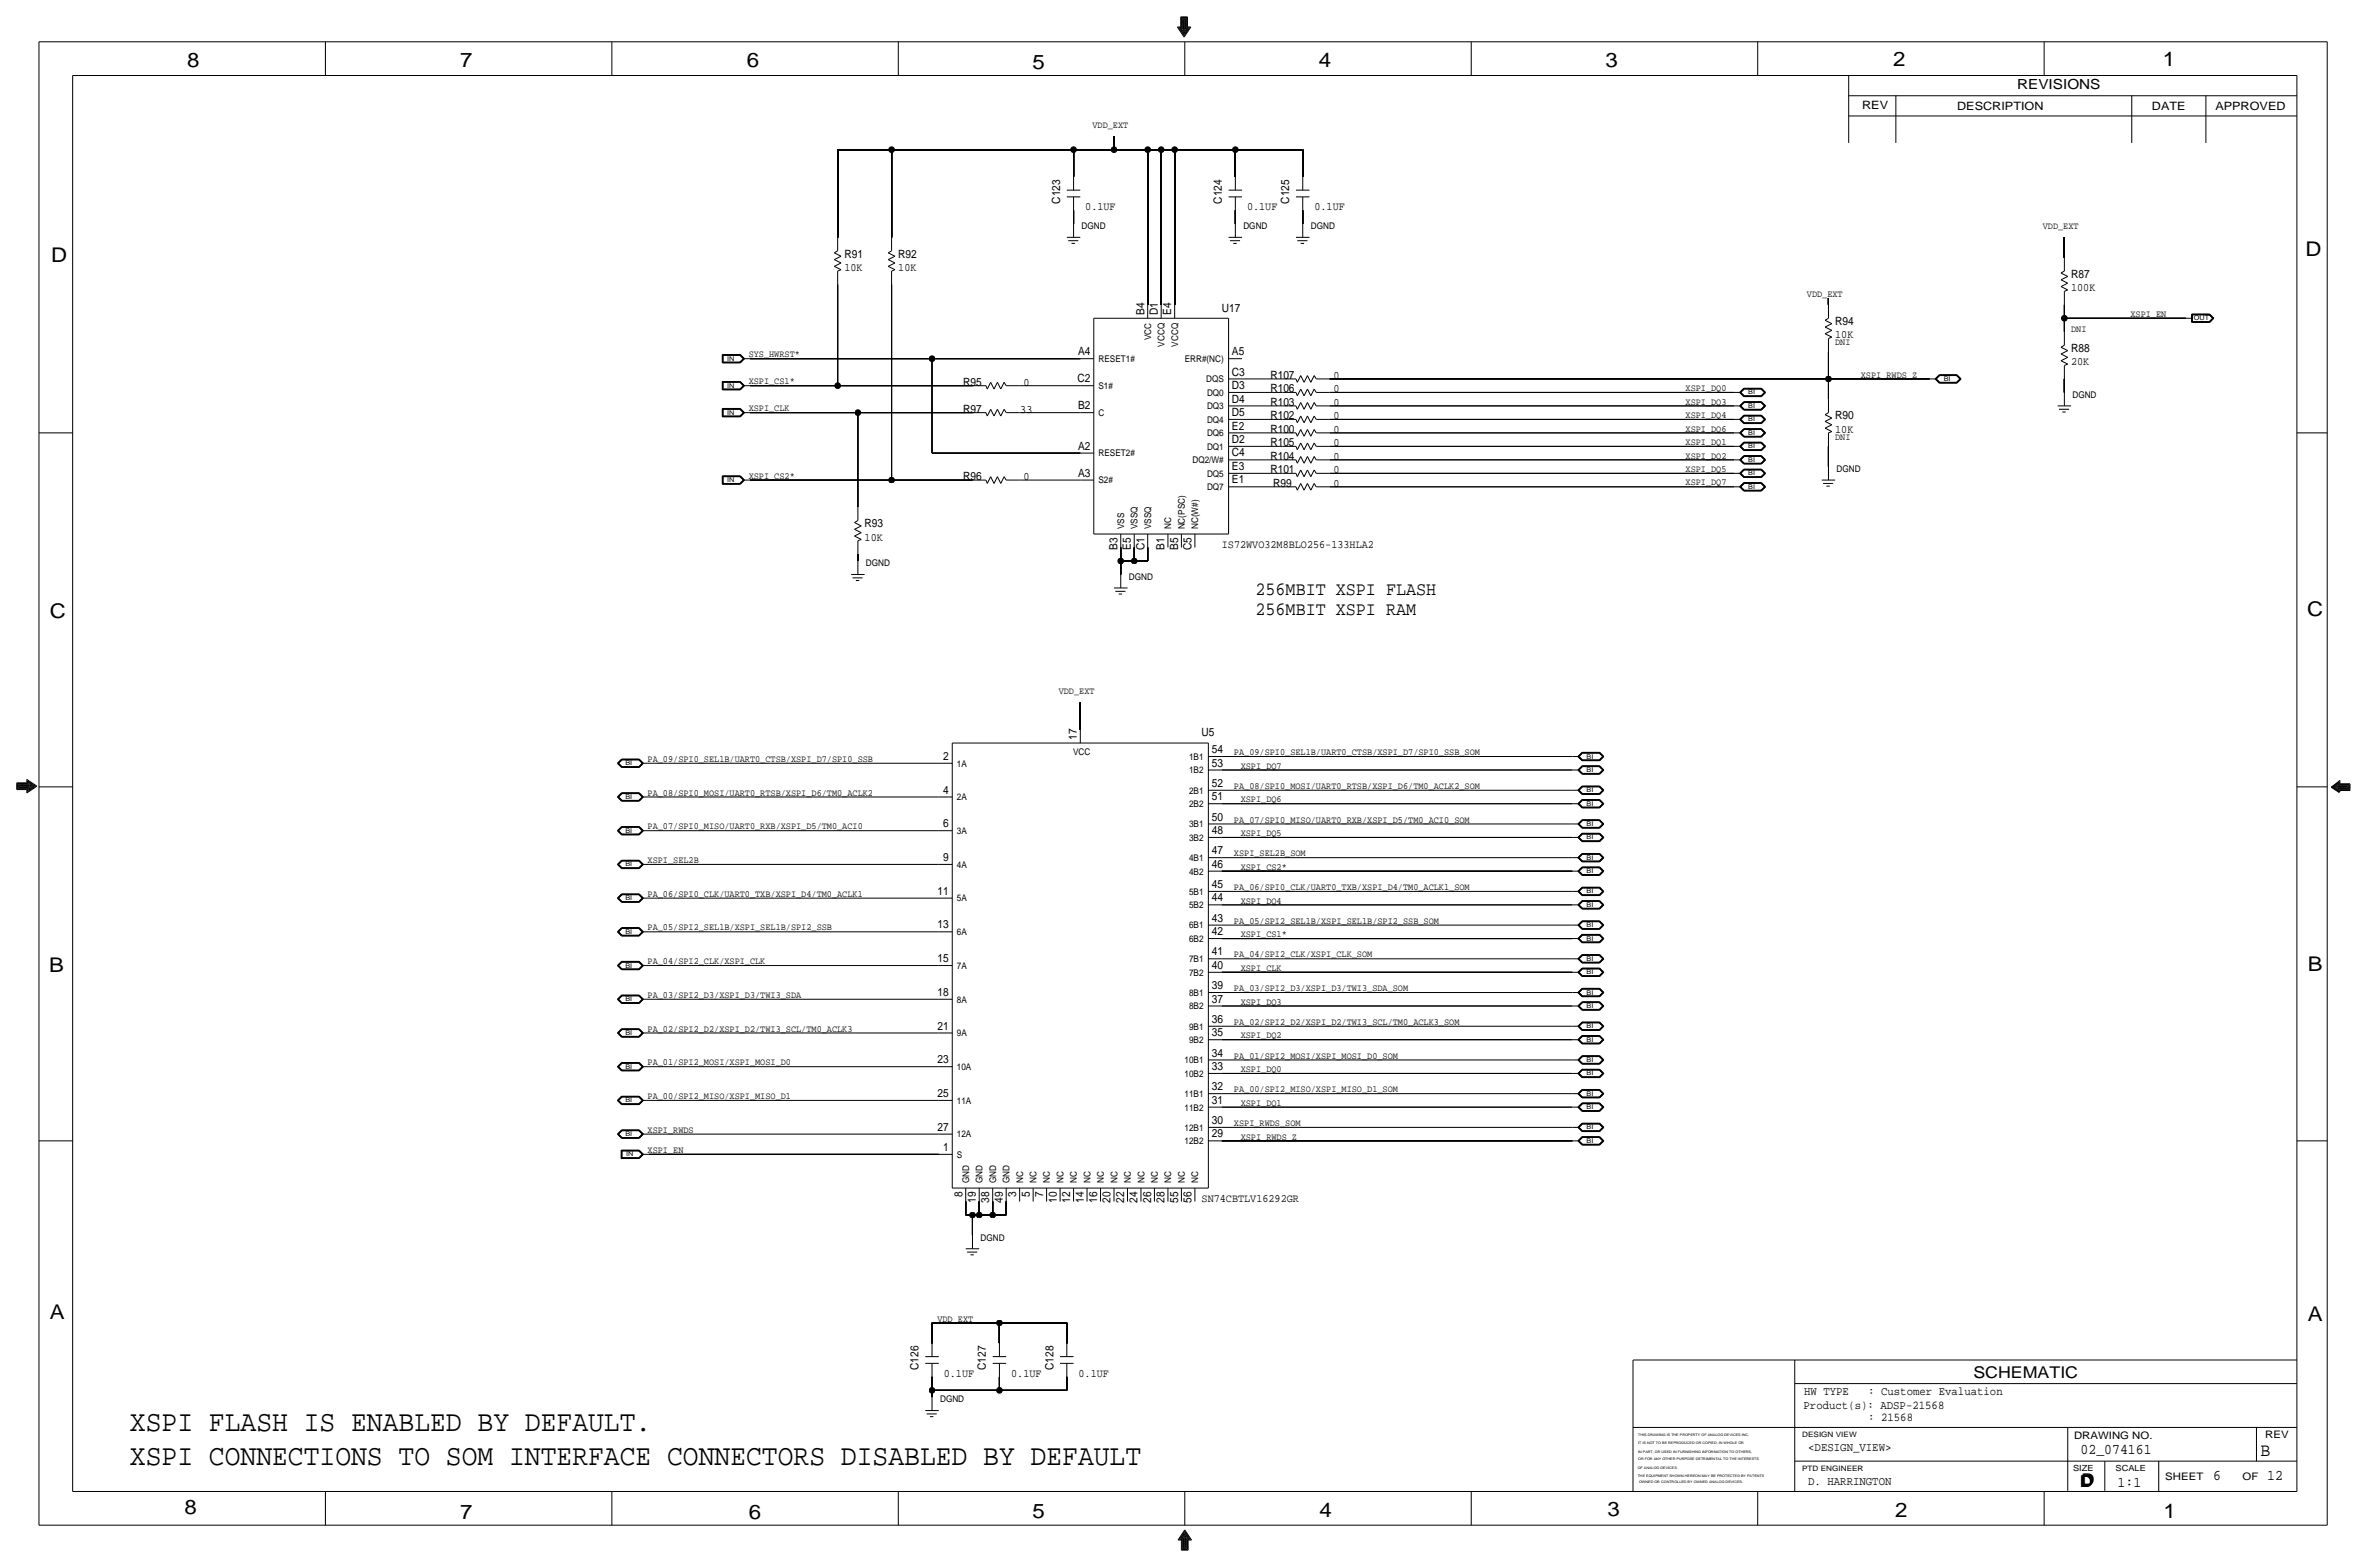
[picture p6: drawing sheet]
<svg xmlns="http://www.w3.org/2000/svg" width="892mm" height="590mm" viewBox="0 0 892 590" stroke-linecap="round" stroke-linejoin="round" font-family="sans-serif">
<defs><g id="words">
<g font-size="11.1">
<text x="49" y="539">XSPI FLASH IS ENABLED BY DEFAULT.</text>
<text x="49" y="551.7">XSPI CONNECTIONS TO SOM INTERFACE CONNECTORS DISABLED BY DEFAULT</text>
</g>
<g font-size="7.6">
<text x="70.6" y="25.4">8</text>
<text x="173.4" y="25.4">7</text>
<text x="281.4" y="25.1">6</text>
<text x="389.1" y="26.2">5</text>
<text x="497" y="25.4">4</text>
<text x="605" y="25.1">3</text>
<text x="713.4" y="24.9">2</text>
<text x="815" y="24.9">1</text>
<text x="19.3" y="98.8">D</text>
<text x="868.9" y="96.5">D</text>
<text x="18.7" y="232.7">C</text>
<text x="869.4" y="232.2">C</text>
<text x="869.6" y="365.8">B</text>
<text x="18.5" y="366">B</text>
<text x="18.7" y="496.8">A</text>
<text x="869.6" y="497.6">A</text>
<text x="69.5" y="570.5">8</text>
<text x="173.4" y="572.3">7</text>
<text x="282.1" y="572.3">6</text>
<text x="389.1" y="571.8">5</text>
<text x="497.3" y="571.5">4</text>
<text x="605.7" y="571.2">3</text>
<text x="714.2" y="571.5">2</text>
<text x="815.3" y="572">1</text>
</g>
<g font-size="7.1">
<text x="473.2" y="224">256MBIT XSPI FLASH</text>
<text x="473.2" y="231.6">256MBIT XSPI RAM</text>
</g>
<text font-size="7" x="851.9" y="548.4">B</text>
<g font-size="6.1">
<text x="743.7" y="518.9">SCHEMATIC</text>
<text x="783.8" y="560.3">D</text>
<text x="784.3" y="559.8">D</text>
</g>
<g font-size="5.6">
<text x="784" y="547.9">02_074161</text>
<text x="834.1" y="557.5">6</text>
<text x="854.4" y="557.5">12</text>
<text x="798" y="560.1">1:1</text>
</g>
<text font-size="5.2" x="760.2" y="33.5">REVISIONS</text>
<g font-size="4.5">
<text x="679.9" y="525.5">HW TYPE</text>
<text x="704" y="525.5">: Customer Evaluation</text>
<text x="679.7" y="530.9">Product(s): ADSP-21568</text>
<text x="704" y="535.2">: 21568</text>
<text x="681.4" y="546.6">&lt;DESIGN_VIEW&gt;</text>
<text x="681.4" y="559.3">D. HARRINGTON</text>
</g>
<g font-size="4.3">
<text x="701.8" y="41.1">REV</text>
<text x="737.6" y="41.4">DESCRIPTION</text>
<text x="811" y="41.4">DATE</text>
<text x="834.8" y="41.4">APPROVED</text>
<text x="399.5" y="76.7" transform="rotate(-90 399.5 76.7)">C123</text>
<text x="460.5" y="76.7" transform="rotate(-90 460.5 76.7)">C124</text>
<text x="485.9" y="76.7" transform="rotate(-90 485.9 76.7)">C125</text>
<text x="409" y="79.2">0.1UF</text>
<text x="470" y="79.2">0.1UF</text>
<text x="495.4" y="79.2">0.1UF</text>
<text x="318.2" y="97">R91</text>
<text x="338.5" y="97">R92</text>
<text x="318.2" y="102.1">10K</text>
<text x="338.5" y="102.1">10K</text>
<text x="780.5" y="104.6">R87</text>
<text x="780.5" y="109.7">100K</text>
<text x="431.2" y="118.6" transform="rotate(-90 431.2 118.6)">B4</text>
<text x="436.3" y="118.6" transform="rotate(-90 436.3 118.6)">D1</text>
<text x="441.4" y="118.6" transform="rotate(-90 441.4 118.6)">E4</text>
<text x="460.5" y="117.3">U17</text>
<text x="691.6" y="122.4">R94</text>
<text x="691.6" y="127.5">10K</text>
<text x="406.2" y="133.9">A4</text>
<text x="464.3" y="133.9">A5</text>
<text x="780.5" y="137.7">20K</text>
<text x="780.5" y="132.6">R88</text>
<text x="464.3" y="141.5">C3</text>
<text x="478.7" y="142.7">R107</text>
<text x="502.5" y="142.7">0</text>
<text x="363" y="145.3">R95</text>
<text x="385.6" y="145.3">0</text>
<text x="406" y="144">C2</text>
<text x="464.3" y="146.6">D3</text>
<text x="478.7" y="147.8">R106</text>
<text x="502.5" y="147.8">0</text>
<text x="363" y="155.4">R97</text>
<text x="384.5" y="155.4">33</text>
<text x="406.2" y="154.2">B2</text>
<text x="464.3" y="151.6">D4</text>
<text x="478.7" y="152.9">R103</text>
<text x="502.5" y="152.9">0</text>
<text x="464.3" y="161.8">E2</text>
<text x="464.3" y="156.7">D5</text>
<text x="478.7" y="158">R102</text>
<text x="502.5" y="158">0</text>
<text x="691.6" y="158">R90</text>
<text x="464.3" y="166.9">D2</text>
<text x="478.7" y="163.1">R100</text>
<text x="502.5" y="163.1">0</text>
<text x="691.6" y="163.1">10K</text>
<text x="406.2" y="169.4">A2</text>
<text x="464.3" y="172">C4</text>
<text x="478.7" y="168.1">R105</text>
<text x="478.7" y="173.2">R104</text>
<text x="502.5" y="173.2">0</text>
<text x="502.5" y="168.1">0</text>
<text x="406.2" y="179.6">A3</text>
<text x="464.3" y="177">E3</text>
<text x="478.7" y="178.3">R101</text>
<text x="502.5" y="178.3">0</text>
<text x="363" y="180.8">R96</text>
<text x="385.6" y="180.8">0</text>
<text x="464.3" y="182.1">E1</text>
<text x="479.8" y="183.4">R99</text>
<text x="502.5" y="183.4">0</text>
<text x="325.8" y="198.6">R93</text>
<text x="325.8" y="203.7">10K</text>
<text x="421.1" y="207.1" transform="rotate(-90 421.1 207.1)">B3</text>
<text x="426.2" y="207.1" transform="rotate(-90 426.2 207.1)">E5</text>
<text x="431.2" y="207.3" transform="rotate(-90 431.2 207.3)">C1</text>
<text x="438.9" y="207.1" transform="rotate(-90 438.9 207.1)">B1</text>
<text x="443.9" y="207.1" transform="rotate(-90 443.9 207.1)">B5</text>
<text x="449" y="207.3" transform="rotate(-90 449 207.3)">C5</text>
<text x="460.5" y="206.2">IS72WVO32M8BLO256-133HLA2</text>
<text x="405.8" y="278.6" transform="rotate(-90 405.8 278.6)">17</text>
<text x="452.8" y="277.4">U5</text>
<text x="355.5" y="286.3">2</text>
<text x="456.6" y="283.7">54</text>
<text x="456.6" y="288.8">53</text>
<text x="355.5" y="299">4</text>
<text x="456.6" y="296.4">52</text>
<text x="456.6" y="301.5">51</text>
<text x="355.5" y="311.7">6</text>
<text x="456.6" y="309.1">50</text>
<text x="456.6" y="314.2">48</text>
<text x="456.6" y="321.8">47</text>
<text x="355.5" y="324.4">9</text>
<text x="456.6" y="326.9">46</text>
<text x="456.6" y="334.5">45</text>
<text x="353.3" y="337.1">11</text>
<text x="456.6" y="339.6">44</text>
<text x="456.6" y="347.2">43</text>
<text x="353.3" y="349.8">13</text>
<text x="456.6" y="352.3">42</text>
<text x="456.6" y="359.9">41</text>
<text x="353.3" y="362.5">15</text>
<text x="456.6" y="365">40</text>
<text x="353.3" y="375.2">18</text>
<text x="456.6" y="377.7">37</text>
<text x="456.6" y="372.6">39</text>
<text x="353.3" y="387.9">21</text>
<text x="456.6" y="385.3">36</text>
<text x="456.6" y="390.4">35</text>
<text x="353.3" y="400.6">23</text>
<text x="456.6" y="398">34</text>
<text x="456.6" y="403.1">33</text>
<text x="353.3" y="413.3">25</text>
<text x="456.6" y="410.7">32</text>
<text x="456.6" y="415.8">31</text>
<text x="353.3" y="426">27</text>
<text x="456.6" y="423.4">30</text>
<text x="456.6" y="428.5">29</text>
<text x="355.5" y="433.6">1</text>
<text x="362.7" y="450.9" transform="rotate(-90 362.7 450.9)">8</text>
<text x="367.7" y="453.1" transform="rotate(-90 367.7 453.1)">19</text>
<text x="372.8" y="453.1" transform="rotate(-90 372.8 453.1)">38</text>
<text x="377.9" y="453.1" transform="rotate(-90 377.9 453.1)">49</text>
<text x="383" y="450.9" transform="rotate(-90 383 450.9)">3</text>
<text x="388.1" y="450.9" transform="rotate(-90 388.1 450.9)">5</text>
<text x="393.1" y="450.9" transform="rotate(-90 393.1 450.9)">7</text>
<text x="398.2" y="453.1" transform="rotate(-90 398.2 453.1)">10</text>
<text x="403.3" y="453.1" transform="rotate(-90 403.3 453.1)">12</text>
<text x="408.4" y="453.1" transform="rotate(-90 408.4 453.1)">14</text>
<text x="413.5" y="453.1" transform="rotate(-90 413.5 453.1)">16</text>
<text x="418.5" y="453.1" transform="rotate(-90 418.5 453.1)">20</text>
<text x="423.6" y="453.1" transform="rotate(-90 423.6 453.1)">22</text>
<text x="428.7" y="453.1" transform="rotate(-90 428.7 453.1)">24</text>
<text x="433.8" y="453.1" transform="rotate(-90 433.8 453.1)">26</text>
<text x="438.9" y="453.1" transform="rotate(-90 438.9 453.1)">28</text>
<text x="443.9" y="453.1" transform="rotate(-90 443.9 453.1)">55</text>
<text x="449" y="453.1" transform="rotate(-90 449 453.1)">56</text>
<text x="452.8" y="452.6">SN74CBTLV16292GR</text>
<text x="346.2" y="516.1" transform="rotate(-90 346.2 516.1)">C126</text>
<text x="355.7" y="518.7">0.1UF</text>
<text x="371.6" y="516.1" transform="rotate(-90 371.6 516.1)">C127</text>
<text x="381.1" y="518.7">0.1UF</text>
<text x="397" y="516.1" transform="rotate(-90 397 516.1)">C128</text>
<text x="406.5" y="518.7">0.1UF</text>
</g>
<g font-size="3.9">
<text x="781.6" y="542.1">DRAWING NO.</text>
<text x="853.6" y="541.8">REV</text>
<text x="816" y="557.4">SHEET</text>
<text x="845.1" y="557.5">OF</text>
</g>
<g font-size="3.6">
<text x="411.7" y="48.3">VDD_EXT</text>
<text x="769.8" y="86.4">VDD_EXT</text>
<text x="680.9" y="111.8">VDD_EXT</text>
<text x="802.8" y="119.4">XSPI_EN</text>
<text x="780.5" y="125">DNI</text>
<text x="691.6" y="130">DNI</text>
<text x="282.1" y="134.6">SYS_HWRST*</text>
<text x="701.2" y="142.2">XSPI_RWDS_Z</text>
<text x="282.1" y="144.8">XSPI_CS1*</text>
<text x="635.2" y="147.3">XSPI_DQ0</text>
<text x="282.1" y="154.9">XSPI_CLK</text>
<text x="635.2" y="152.4">XSPI_DQ3</text>
<text x="635.2" y="157.5">XSPI_DQ4</text>
<text x="635.2" y="167.6">XSPI_DQ1</text>
<text x="635.2" y="162.6">XSPI_DQ6</text>
<text x="691.6" y="165.6">DNI</text>
<text x="635.2" y="172.7">XSPI_DQ2</text>
<text x="635.2" y="177.8">XSPI_DQ5</text>
<text x="282.1" y="180.3">XSPI_CS2*</text>
<text x="635.2" y="182.9">XSPI_DQ7</text>
<text x="399" y="261.6">VDD_EXT</text>
<text x="244" y="287">PA_09/SPI0_SEL1B/UART0_CTSB/XSPI_D7/SPI0_SSB</text>
<text x="465" y="284.5">PA_09/SPI0_SEL1B/UART0_CTSB/XSPI_D7/SPI0_SSB_SOM</text>
<text x="467.6" y="289.6">XSPI_DQ7</text>
<text x="244" y="299.7">PA_08/SPI0_MOSI/UART0_RTSB/XSPI_D6/TM0_ACLK2</text>
<text x="465" y="297.2">PA_08/SPI0_MOSI/UART0_RTSB/XSPI_D6/TM0_ACLK2_SOM</text>
<text x="467.6" y="302.3">XSPI_DQ6</text>
<text x="465" y="309.9">PA_07/SPI0_MISO/UART0_RXB/XSPI_D5/TM0_ACI0_SOM</text>
<text x="244" y="312.4">PA_07/SPI0_MISO/UART0_RXB/XSPI_D5/TM0_ACI0</text>
<text x="467.6" y="315">XSPI_DQ5</text>
<text x="465" y="322.6">XSPI_SEL2B_SOM</text>
<text x="244" y="325.1">XSPI_SEL2B</text>
<text x="467.6" y="327.7">XSPI_CS2*</text>
<text x="465" y="335.3">PA_06/SPI0_CLK/UART0_TXB/XSPI_D4/TM0_ACLK1_SOM</text>
<text x="244" y="337.8">PA_06/SPI0_CLK/UART0_TXB/XSPI_D4/TM0_ACLK1</text>
<text x="467.6" y="340.4">XSPI_DQ4</text>
<text x="465" y="348">PA_05/SPI2_SEL1B/XSPI_SEL1B/SPI2_SSB_SOM</text>
<text x="244" y="350.5">PA_05/SPI2_SEL1B/XSPI_SEL1B/SPI2_SSB</text>
<text x="467.6" y="353.1">XSPI_CS1*</text>
<text x="244" y="363.2">PA_04/SPI2_CLK/XSPI_CLK</text>
<text x="465" y="360.7">PA_04/SPI2_CLK/XSPI_CLK_SOM</text>
<text x="467.6" y="365.8">XSPI_CLK</text>
<text x="244" y="375.9">PA_03/SPI2_D3/XSPI_D3/TWI3_SDA</text>
<text x="465" y="373.4">PA_03/SPI2_D3/XSPI_D3/TWI3_SDA_SOM</text>
<text x="467.6" y="378.5">XSPI_DQ3</text>
<text x="244" y="388.6">PA_02/SPI2_D2/XSPI_D2/TWI3_SCL/TM0_ACLK3</text>
<text x="465" y="386.1">PA_02/SPI2_D2/XSPI_D2/TWI3_SCL/TM0_ACLK3_SOM</text>
<text x="467.6" y="391.2">XSPI_DQ2</text>
<text x="244" y="401.3">PA_01/SPI2_MOSI/XSPI_MOSI_D0</text>
<text x="465" y="398.8">PA_01/SPI2_MOSI/XSPI_MOSI_D0_SOM</text>
<text x="467.6" y="403.9">XSPI_DQ0</text>
<text x="465" y="411.5">PA_00/SPI2_MISO/XSPI_MISO_D1_SOM</text>
<text x="244" y="414">PA_00/SPI2_MISO/XSPI_MISO_D1</text>
<text x="467.6" y="416.6">XSPI_DQ1</text>
<text x="465" y="424.2">XSPI_RWDS_SOM</text>
<text x="244" y="426.7">XSPI_RWDS</text>
<text x="467.6" y="429.3">XSPI_RWDS_Z</text>
<text x="244" y="434.3">XSPI_EN</text>
<text x="353.3" y="497.8">VDD_EXT</text>
</g>
<g font-size="3.5">
<text x="407.6" y="86.4">DGND</text>
<text x="468.6" y="86.4">DGND</text>
<text x="494" y="86.4">DGND</text>
<text x="433.8" y="128.2" transform="rotate(-90 433.8 128.2)">VCC</text>
<text x="438.9" y="130.6" transform="rotate(-90 438.9 130.6)">VCCQ</text>
<text x="443.9" y="130.6" transform="rotate(-90 443.9 130.6)">VCCQ</text>
<text x="414" y="136.4">RESET1#</text>
<text x="446.5" y="136.4">ERR#(NC)</text>
<text x="414" y="146.6">S1#</text>
<text x="454.5" y="144">DQS</text>
<text x="454.9" y="149.1">DQ0</text>
<text x="781" y="149.9">DGND</text>
<text x="454.9" y="154.2">DQ3</text>
<text x="414" y="156.7">C</text>
<text x="454.9" y="159.3">DQ4</text>
<text x="454.9" y="164.3">DQ6</text>
<text x="414" y="172">RESET2#</text>
<text x="454.9" y="169.4">DQ1</text>
<text x="449.4" y="174.5">DQ2/W#</text>
<text x="454.9" y="179.6">DQ5</text>
<text x="692.1" y="177.8">DGND</text>
<text x="414" y="182.1">S2#</text>
<text x="454.9" y="184.7">DQ7</text>
<text x="423.6" y="199.4" transform="rotate(-90 423.6 199.4)">VSS</text>
<text x="428.7" y="199.4" transform="rotate(-90 428.7 199.4)">VSSQ</text>
<text x="433.8" y="199.4" transform="rotate(-90 433.8 199.4)">VSSQ</text>
<text x="441.4" y="199.3" transform="rotate(-90 441.4 199.3)">NC</text>
<text x="446.5" y="199.4" transform="rotate(-90 446.5 199.4)">NC(PSC)</text>
<text x="451.6" y="199.4" transform="rotate(-90 451.6 199.4)">NC(W#)</text>
<text x="326.3" y="213.4">DGND</text>
<text x="425.4" y="218.4">DGND</text>
<text x="404.4" y="284.2">VCC</text>
<text x="448.1" y="286.3">1B1</text>
<text x="360.6" y="288.8">1A</text>
<text x="448.1" y="291.3">1B2</text>
<text x="448.1" y="299">2B1</text>
<text x="360.6" y="301.5">2A</text>
<text x="448.1" y="304">2B2</text>
<text x="448.1" y="311.7">3B1</text>
<text x="360.6" y="314.2">3A</text>
<text x="448.1" y="316.7">3B2</text>
<text x="360.6" y="326.9">4A</text>
<text x="448.1" y="324.4">4B1</text>
<text x="448.1" y="329.4">4B2</text>
<text x="360.6" y="339.6">5A</text>
<text x="448.1" y="337.1">5B1</text>
<text x="448.1" y="342.1">5B2</text>
<text x="360.6" y="352.3">6A</text>
<text x="448.1" y="349.8">6B1</text>
<text x="448.1" y="354.8">6B2</text>
<text x="360.6" y="365">7A</text>
<text x="448.1" y="362.5">7B1</text>
<text x="448.1" y="367.5">7B2</text>
<text x="360.6" y="377.7">8A</text>
<text x="448.1" y="375.2">8B1</text>
<text x="448.1" y="380.2">8B2</text>
<text x="448.1" y="387.9">9B1</text>
<text x="360.6" y="390.4">9A</text>
<text x="448.1" y="392.9">9B2</text>
<text x="446.4" y="400.6">10B1</text>
<text x="360.6" y="403.1">10A</text>
<text x="446.4" y="405.6">10B2</text>
<text x="446.4" y="413.3">11B1</text>
<text x="360.6" y="415.8">11A</text>
<text x="446.4" y="418.3">11B2</text>
<text x="446.4" y="426">12B1</text>
<text x="360.6" y="428.5">12A</text>
<text x="446.4" y="431">12B2</text>
<text x="360.6" y="436.1">S</text>
<text x="365.2" y="445.8" transform="rotate(-90 365.2 445.8)">GND</text>
<text x="370.3" y="445.8" transform="rotate(-90 370.3 445.8)">GND</text>
<text x="375.4" y="445.8" transform="rotate(-90 375.4 445.8)">GND</text>
<text x="380.4" y="445.8" transform="rotate(-90 380.4 445.8)">GND</text>
<text x="385.5" y="445.8" transform="rotate(-90 385.5 445.8)">NC</text>
<text x="390.6" y="445.8" transform="rotate(-90 390.6 445.8)">NC</text>
<text x="395.7" y="445.8" transform="rotate(-90 395.7 445.8)">NC</text>
<text x="400.8" y="445.8" transform="rotate(-90 400.8 445.8)">NC</text>
<text x="405.8" y="445.8" transform="rotate(-90 405.8 445.8)">NC</text>
<text x="410.9" y="445.8" transform="rotate(-90 410.9 445.8)">NC</text>
<text x="416" y="445.8" transform="rotate(-90 416 445.8)">NC</text>
<text x="421.1" y="445.8" transform="rotate(-90 421.1 445.8)">NC</text>
<text x="426.2" y="445.8" transform="rotate(-90 426.2 445.8)">NC</text>
<text x="431.2" y="445.8" transform="rotate(-90 431.2 445.8)">NC</text>
<text x="436.3" y="445.8" transform="rotate(-90 436.3 445.8)">NC</text>
<text x="441.4" y="445.8" transform="rotate(-90 441.4 445.8)">NC</text>
<text x="446.5" y="445.8" transform="rotate(-90 446.5 445.8)">NC</text>
<text x="451.6" y="445.8" transform="rotate(-90 451.6 445.8)">NC</text>
<text x="369.5" y="467.4">DGND</text>
<text x="354.3" y="528.3">DGND</text>
</g>
<g font-size="3.2">
<text x="781.3" y="554">SIZE</text>
<text x="797.3" y="554">SCALE</text>
</g>
<g font-size="2.8">
<text x="679.1" y="541.3">DESIGN VIEW</text>
<text x="679.1" y="554">PTD ENGINEER</text>
</g>
<g font-size="2.5">
<text x="826.7" y="120.6">OUT</text>
<text x="274" y="135.9">IN</text>
<text x="732.5" y="143.5">BI</text>
<text x="274" y="146">IN</text>
<text x="658.8" y="148.6">BI</text>
<text x="658.8" y="153.7">BI</text>
<text x="274" y="156.2">IN</text>
<text x="658.8" y="158.7">BI</text>
<text x="658.8" y="163.8">BI</text>
<text x="658.8" y="168.9">BI</text>
<text x="658.8" y="174">BI</text>
<text x="658.8" y="179.1">BI</text>
<text x="274" y="181.6">IN</text>
<text x="658.8" y="184.1">BI</text>
<text x="597.9" y="285.7">BI</text>
<text x="235.7" y="288.3">BI</text>
<text x="597.9" y="290.8">BI</text>
<text x="597.9" y="298.4">BI</text>
<text x="235.7" y="301">BI</text>
<text x="597.9" y="303.5">BI</text>
<text x="597.9" y="311.1">BI</text>
<text x="235.7" y="313.7">BI</text>
<text x="597.9" y="316.2">BI</text>
<text x="597.9" y="323.8">BI</text>
<text x="235.7" y="326.4">BI</text>
<text x="597.9" y="328.9">BI</text>
<text x="235.7" y="339.1">BI</text>
<text x="597.9" y="341.6">BI</text>
<text x="597.9" y="336.5">BI</text>
<text x="235.7" y="351.8">BI</text>
<text x="597.9" y="349.2">BI</text>
<text x="597.9" y="354.3">BI</text>
<text x="235.7" y="364.5">BI</text>
<text x="597.9" y="361.9">BI</text>
<text x="597.9" y="367">BI</text>
<text x="235.7" y="377.2">BI</text>
<text x="597.9" y="374.6">BI</text>
<text x="597.9" y="379.7">BI</text>
<text x="235.7" y="389.9">BI</text>
<text x="597.9" y="387.3">BI</text>
<text x="597.9" y="392.4">BI</text>
<text x="597.9" y="400">BI</text>
<text x="235.7" y="402.6">BI</text>
<text x="597.9" y="405.1">BI</text>
<text x="597.9" y="412.8">BI</text>
<text x="235.7" y="415.3">BI</text>
<text x="597.9" y="417.8">BI</text>
<text x="597.9" y="425.5">BI</text>
<text x="235.7" y="428">BI</text>
<text x="597.9" y="430.5">BI</text>
<text x="235.9" y="435.6">IN</text>
</g>
<g font-size="1.3">
<text x="617.3" y="543.9">IT IS NOT TO BE REPRODUCED OR COPIED, IN WHOLE OR</text>
<text x="617.3" y="541.1">THIS DRAWING IS THE PROPERTY OF ANALOG DEVICES INC.</text>
<text x="617.3" y="550">OR FOR ANY OTHER PURPOSE DETRIMENTAL TO THE INTERESTS</text>
<text x="617.3" y="547.2">IN PART, OR USED IN FURNISHING INFORMATION TO OTHERS,</text>
<text x="617.2" y="553.2">OF ANALOG DEVICES.</text>
<text x="617.2" y="556.3">THE EQUIPMENT SHOWN HEREON MAY BE PROTECTED BY PATENTS</text>
<text x="617.7" y="558.8">OWNED OR CONTROLLED BY OWNED ANALOG DEVICES.</text>
</g>
</g></defs>
<!-- layer: Nets -->
<g fill="none" stroke="#000" stroke-width=".38">
<path d="M315.7 56.4v33zM315.7 56.4h20.3zM336 56.4v33zM336 56.4h68.6zM404.6 56.4v10.1zM404.6 56.4h15.2zM419.8 51.3v5.1zM419.8 56.4h12.7zM432.5 56.4v58.4zM432.5 56.4h5.1zM437.6 56.4v58.4zM437.6 56.4h5.1z"/>
<path d="M442.7 56.4v58.4zM442.7 56.4h22.8zM465.5 56.4v10.1zM465.5 56.4h25.4zM490.9 56.4v10.1zM404.6 79.2v5.1zM465.5 79.2v5.1zM490.9 79.2v5.1zM778 89.4v7.6zM315.7 107.2v38.1zM336 107.2v73.6zM689.1 112.3v2.5z"/>
<path d="M778 119.9v5.1zM778 114.8v5.1zM778 119.9h45.7zM282.7 135.1h68.5zM351.2 135.1v35.6zM351.2 135.1h55.9zM689.1 132.6v10.1zM282.7 155.4h40.6zM282.7 145.3h33zM315.7 145.3h50.8zM323.3 155.4v35.6zM323.3 155.4h43.2z"/>
<path d="M384.3 155.4h22.8zM384.3 145.3h22.8zM468.1 147.8h15.2zM468.1 152.9h15.2zM468.1 158h15.2zM468.1 142.7h15.2zM501.1 147.8h152.4zM501.1 152.9h152.4zM501.1 158h152.4zM501.1 142.7h188zM689.1 142.7v7.7zM689.1 142.7h38.1z"/>
<path d="M778 142.7v5.1zM351.2 170.7h55.9zM468.1 168.1h15.2zM468.1 173.2h15.2zM468.1 178.3h15.2zM468.1 163.1h15.2zM501.1 168.1h152.4zM501.1 173.2h152.4zM501.1 178.3h152.4zM501.1 163.1h152.4zM689.1 168.1v7.7zM282.7 180.8h53.3z"/>
<path d="M336 180.8h30.5zM384.3 180.8h22.8zM468.1 183.4h15.2zM501.1 183.4h152.4zM323.3 208.8v2.5zM422.4 211.3v5.1zM422.4 206.2v5.1zM422.4 211.3h5zM427.4 206.2v5.1zM427.4 211.3h5.1zM432.5 206.2v5.1zM407.1 264.7v10.1z"/>
<path d="M244.6 287.5h109.2zM460.5 290.1h132zM460.5 297.7h132zM460.5 285h132zM244.6 312.9h109.2zM244.6 300.2h109.2zM460.5 315.5h132zM460.5 302.8h132zM460.5 310.4h132zM244.6 338.3h109.2zM244.6 325.6h109.2zM460.5 328.2h132z"/>
<path d="M460.5 335.8h132zM460.5 323.1h132zM244.6 351h109.2zM460.5 353.6h132zM460.5 340.9h132zM460.5 348.5h132zM244.6 376.4h109.2zM244.6 363.7h109.2zM460.5 366.3h132zM460.5 379h132zM460.5 373.9h132zM460.5 361.2h132z"/>
<path d="M244.6 389.1h109.2zM460.5 391.7h132zM460.5 386.6h132zM460.5 399.3h132zM244.6 414.5h109.2zM244.6 401.8h109.2zM460.5 404.4h132zM460.5 417.1h132zM460.5 412h132zM244.6 434.8h109.2zM244.6 427.2h109.2zM460.5 429.8h132z"/>
<path d="M460.5 424.7h132zM363.9 452.6v5.1zM363.9 457.7h2.6zM366.5 457.7v7.6zM366.5 457.7h2.5zM369 452.6v5.1zM369 457.7h5.1zM374.1 452.6v5.1zM374.1 457.7h5.1zM379.2 452.6v5.1zM351.2 498.3v7.7zM351.2 498.3h25.4z"/>
<path d="M376.6 498.3v7.7zM376.6 498.3h25.4zM402 498.3v7.7zM351.2 518.7v5zM376.6 518.7v5zM402 518.7v5zM351.2 523.7v2.6zM351.2 523.7h25.4zM376.6 523.7h25.4z"/>
</g>
<g fill="#000" stroke="#000" stroke-width=".38">
<circle cx="336" cy="56.4" r="1.07"/>
<circle cx="404.6" cy="56.4" r="1.07"/>
<circle cx="419.8" cy="56.4" r="1.07"/>
<circle cx="432.5" cy="56.4" r="1.07"/>
<circle cx="437.6" cy="56.4" r="1.07"/>
<circle cx="442.7" cy="56.4" r="1.07"/>
<circle cx="465.5" cy="56.4" r="1.07"/>
<circle cx="778" cy="119.9" r="1.07"/>
<circle cx="351.2" cy="135.1" r="1.07"/>
<circle cx="315.7" cy="145.3" r="1.07"/>
<circle cx="323.3" cy="155.4" r="1.07"/>
<circle cx="689.1" cy="142.7" r="1.07"/>
<circle cx="336" cy="180.8" r="1.07"/>
<circle cx="422.4" cy="211.3" r="1.07"/>
<circle cx="427.4" cy="211.3" r="1.07"/>
<circle cx="366.5" cy="457.7" r="1.07"/>
<circle cx="369" cy="457.7" r="1.07"/>
<circle cx="374.1" cy="457.7" r="1.07"/>
<circle cx="376.6" cy="498.3" r="1.07"/>
<circle cx="351.2" cy="523.7" r="1.07"/>
<circle cx="376.6" cy="523.7" r="1.07"/>
</g>
<!-- layer: Components -->
<g fill="none" stroke="#000" stroke-width=".38">
<path d="M402 74.2h5.1zM402 71.6h5.1zM404.6 74.2v5zM404.6 66.5v5.1zM463 74.2h5.1zM463 71.6h5.1zM465.5 74.2v5zM465.5 66.5v5.1zM488.4 74.2h5.1zM488.4 71.6h5.1zM490.9 74.2v5zM490.9 66.5v5.1z"/>
<path d="M314.4 95.2l1.3-.7zM314.4 95.2l2.5 1.3zM314.4 97.8l2.5-1.3zM314.4 97.8l2.5 1.3zM315.7 89.4v5.1zM334.7 95.2l1.3-.7zM334.7 95.2l2.6 1.3zM334.7 97.8l2.6-1.3zM334.7 97.8l2.6 1.3zM336 89.4v5.1zM402 89.4h5.1zM402.5 90.7h3.8z"/>
<path d="M403.8 91.7h1.3zM404.6 84.3v5.1zM463 89.4h5.1zM463.5 90.7h3.8zM464.8 91.7h1.2zM465.5 84.3v5.1zM488.4 89.4h5.1zM488.9 90.7h3.8zM490.2 91.7h1.2zM490.9 84.3v5.1zM778 97v5.1zM314.4 100.3l2.5-1.2z"/>
<path d="M314.4 100.3l2.5 1.3zM315.7 102.1v5.1zM315.7 102.1l1.2-.5zM334.7 100.3l2.6-1.2zM334.7 100.3l2.6 1.3zM336 102.1v5.1zM336 102.1l1.3-.5zM412.2 119.9h50.8zM412.2 119.9v81.3zM432.5 114.8v5.1zM437.6 114.8v5.1zM442.7 114.8v5.1z"/>
<path d="M463 119.9v81.3zM689.1 114.8v5.1zM776.7 102.9l1.3-.8zM776.7 102.9l2.5 1.2zM776.7 105.4l2.5-1.3zM776.7 105.4l2.5 1.3zM776.7 107.9l2.5-1.2zM776.7 107.9l2.5 1.3zM778 109.7v5.1zM778 109.7l1.2-.5zM823.7 119.9h2.5zM825.9 118.3h6.8z"/>
<path d="M825.9 118.3v3.2zM826 118.4h6.7zM826 118.4v3zM826.1 118.5h6.5zM826.1 118.5v2.8zM826.2 118.6h6.4zM826.2 118.6v2.6zM832.6 118.6l1.2 1.3zM832.6 118.5l1.4 1.4zM832.7 118.4l1.4 1.5zM832.7 118.3l1.6 1.6zM833.8 119.9l-1.2 1.3z"/>
<path d="M272.2 133.6v3.1zM272.2 136.7h6.8zM272.2 133.6h6.8zM272.3 133.7h6.6zM272.3 133.7v2.9zM272.3 136.6h6.6zM272.4 133.8h6.5zM272.4 133.8v2.7zM272.4 136.5h6.5zM272.5 133.9h6.3zM272.5 133.9v2.5zM272.5 136.4h6.3z"/>
<path d="M278.8 133.9l1.3 1.2zM278.8 136.4l1.3-1.3zM278.9 133.8l1.4 1.3zM278.9 136.5l1.4-1.4zM278.9 133.7l1.5 1.4zM278.9 136.6l1.5-1.5zM279 133.6l1.6 1.5zM279 136.7l1.6-1.6zM280.1 135.1h2.6zM407.1 135.1h5.1zM463 135.1h5.1zM687.8 120.6l1.3-.7z"/>
<path d="M687.8 120.6l2.5 1.3zM687.8 123.2l2.5-1.3zM687.8 123.2l2.5 1.3zM687.8 125.7l2.5-1.2zM687.8 125.7l2.5 1.3zM689.1 127.5v5.1zM689.1 127.5l1.2-.5zM776.7 130.8l1.3-.8zM776.7 130.8l2.5 1.3zM776.7 133.3l2.5-1.2zM776.7 133.3l2.5 1.3zM776.7 135.9l2.5-1.3z"/>
<path d="M776.7 135.9l2.5 1.3zM778 137.7v5zM778 125v5zM778 137.7l1.2-.5zM825.9 121.5h6.8zM826 121.4h6.7zM826.1 121.3h6.5zM826.2 121.2h6.4zM832.6 121.3l1.4-1.4zM832.7 121.4l1.4-1.5zM832.7 121.5l1.6-1.6zM272.2 143.7v3.2z"/>
<path d="M272.2 146.9h6.8zM272.2 143.7h6.8zM272.2 153.9v3.1zM272.2 157h6.8zM272.2 153.9h6.8zM272.3 143.8h6.6zM272.3 143.8v3zM272.3 146.8h6.6zM272.3 154h6.6zM272.3 154v2.9zM272.3 156.9h6.6zM272.4 143.9h6.5z"/>
<path d="M272.4 143.9v2.8zM272.4 146.7h6.5zM272.4 154.1h6.5zM272.4 154.1v2.7zM272.4 156.8h6.5zM272.5 144h6.3zM272.5 144v2.6zM272.5 146.6h6.3zM272.5 154.2h6.3zM272.5 154.2v2.5zM272.5 156.7h6.3zM278.8 144l1.3 1.3z"/>
<path d="M278.8 146.6l1.3-1.3zM278.8 154.2l1.3 1.2zM278.8 156.7l1.3-1.3zM278.9 143.9l1.4 1.4zM278.9 146.7l1.4-1.4zM278.9 154.1l1.4 1.3zM278.9 143.8l1.5 1.5zM278.9 146.8l1.5-1.5zM278.9 154l1.5 1.4zM278.9 156.9l1.5-1.5zM279 143.7l1.6 1.6zM279 146.9l1.6-1.6z"/>
<path d="M279 153.9l1.6 1.5zM279 157l1.6-1.6zM280.1 145.3h2.6zM280.1 155.4h2.6zM280.3 155.4l-1.4 1.4zM366.5 145.3h5.1zM366.5 155.4h5.1zM371.6 145.3l.5 1.3zM371.6 155.4l.5 1.3zM373.3 144l1.3 2.6zM373.3 144l-1.2 2.6zM373.3 154.2l1.3 2.5z"/>
<path d="M373.3 154.2l-1.2 2.5zM375.9 144l1.2 2.6zM375.9 144l-1.3 2.6zM375.9 154.2l1.2 2.5zM375.9 154.2l-1.3 2.5zM378.4 144l.8 1.3zM378.4 144l-1.3 2.6zM378.4 154.2l.8 1.2zM378.4 154.2l-1.3 2.5zM379.2 145.3h5.1zM379.2 155.4h5.1zM407.1 145.3h5.1z"/>
<path d="M407.1 155.4h5.1zM463 158h5.1zM463 152.9h5.1zM463 147.8h5.1zM463 142.7h5.1zM483.3 142.7h5.1zM483.3 147.8h5.1zM483.3 152.9h5.1zM483.3 158h5.1zM488.4 142.7l.5 1.3zM488.4 147.8l.5 1.3zM488.4 152.9l.5 1.3z"/>
<path d="M488.4 158l.5 1.3zM490.2 141.5l1.2 2.5zM490.2 141.5l-1.3 2.5zM490.2 146.6l1.2 2.5zM490.2 146.6l-1.3 2.5zM490.2 151.6l1.2 2.6zM490.2 151.6l-1.3 2.6zM490.2 156.7l1.2 2.6zM490.2 156.7l-1.3 2.6zM492.7 141.5l1.3 2.5zM492.7 141.5l-1.3 2.5zM492.7 146.6l1.3 2.5z"/>
<path d="M492.7 146.6l-1.3 2.5zM492.7 151.6l1.3 2.6zM492.7 151.6l-1.3 2.6zM492.7 156.7l1.3 2.6zM492.7 156.7l-1.3 2.6zM495.2 141.5l.8 1.2zM495.2 141.5l-1.2 2.5zM495.2 146.6l.8 1.2zM495.2 146.6l-1.2 2.5zM495.2 151.6l.8 1.3zM495.2 151.6l-1.2 2.6zM495.2 156.7l.8 1.3z"/>
<path d="M495.2 156.7l-1.2 2.6zM496 142.7h5.1zM496 147.8h5.1zM496 152.9h5.1zM496 158h5.1zM653.5 147.8h2.5zM653.5 152.9h2.5zM653.5 158h2.5zM655.6 147.8l1.5-1.5zM655.6 147.8l1.5 1.6zM655.6 152.9l1.5-1.6zM655.6 152.9l1.5 1.6z"/>
<path d="M655.6 158l1.5 1.6zM655.7 147.8l1.5 1.5zM655.7 152.9l1.5 1.5zM655.7 158l1.5-1.5zM655.7 158l1.5 1.5zM655.9 147.8l1.4-1.3zM655.9 147.8l1.4 1.4zM655.9 152.9l1.4-1.4zM655.9 152.9l1.4 1.4zM655.9 158l1.4-1.4zM655.9 158l1.4 1.4zM656 147.8l1.3-1.2z"/>
<path d="M656 147.8l1.3 1.3zM656 152.9l1.3-1.3zM656 152.9l1.3 1.3zM656 158l1.3 1.3zM657.1 149.4h6.7zM657.1 146.3h6.7zM657.1 154.5h6.7zM657.1 151.3h6.7zM657.1 156.4l-1.5 1.6zM657.1 159.6h6.7zM657.1 156.4h6.7zM657.2 146.4l-1.5 1.4z"/>
<path d="M657.2 149.3h6.6zM657.2 146.4h6.6zM657.2 151.4l-1.5 1.5zM657.2 154.4h6.6zM657.2 151.4h6.6zM657.2 159.5h6.6zM657.2 156.5h6.6zM657.3 149.2h6.4zM657.3 146.5h6.4zM657.3 154.3h6.4zM657.3 151.5h6.4zM657.3 159.4h6.4z"/>
<path d="M657.3 156.6h6.4zM657.3 149.1h6.4zM657.3 146.6h6.4zM657.3 154.2h6.4zM657.3 151.6h6.4zM657.3 156.7l-1.3 1.3zM657.3 159.3h6.4zM657.3 156.7h6.4zM663.7 149.1l1.2-1.3zM663.7 146.6l1.2 1.2zM663.7 154.2l1.2-1.3zM663.7 151.6l1.2 1.3z"/>
<path d="M663.7 159.3l1.2-1.3zM663.7 156.7l1.2 1.3zM663.7 149.2l1.4-1.4zM663.7 146.5l1.4 1.3zM663.7 154.3l1.4-1.4zM663.7 151.5l1.4 1.4zM663.7 159.4l1.4-1.4zM663.7 156.6l1.4 1.4zM663.8 146.4l1.4 1.4zM663.8 151.4l1.4 1.5zM663.8 159.5l1.4-1.5zM663.8 156.5l1.4 1.5z"/>
<path d="M663.8 149.4l1.6-1.6zM663.8 146.3l1.6 1.5zM663.8 154.5l1.6-1.6zM663.8 151.3l1.6 1.6zM663.8 159.6l1.6-1.6zM663.8 156.4l1.6 1.6zM665.2 147.8l-1.4 1.5zM665.2 152.9l-1.4 1.5zM687.8 156.2l1.3-.8zM687.8 156.2l2.5 1.3zM687.8 158.7l2.5-1.2zM687.8 158.7l2.5 1.3z"/>
<path d="M689.1 150.4v5zM727.2 142.7h2.5zM729.2 142.7l1.6 1.6zM729.4 142.7l1.5 1.5zM729.5 142.7l1.4-1.3zM729.5 142.7l1.4 1.4zM729.7 142.7l1.3-1.2zM729.7 142.7l1.3 1.3zM730.8 141.2l-1.6 1.5zM730.8 144.3h6.7zM730.8 141.2h6.7zM730.9 141.3l-1.5 1.4z"/>
<path d="M730.9 144.2h6.5zM730.9 141.3h6.5zM730.9 144.1h6.5zM730.9 141.4h6.5zM731 144h6.3zM731 141.5h6.3zM737.3 141.5l1.3 1.2zM737.4 144.1l1.3-1.4zM737.4 141.4l1.3 1.3zM737.4 144.2l1.5-1.5zM737.4 141.3l1.5 1.4zM737.5 144.3l1.5-1.6z"/>
<path d="M737.5 141.2l1.5 1.5zM738.6 142.7l-1.3 1.3zM775.4 152.9h5.1zM775.9 154.2h3.8zM777.2 155.2h1.3zM778 147.8v5.1zM272.2 179.3v3.1zM272.2 179.3h6.8zM272.3 179.4h6.6zM272.3 179.4v2.9zM272.4 179.5h6.5zM272.4 179.5v2.7z"/>
<path d="M272.5 179.6h6.3zM272.5 179.6v2.5zM278.8 179.6l1.3 1.2zM278.9 179.5l1.4 1.3zM278.9 179.4l1.5 1.4zM279 179.3l1.6 1.5zM373.3 179.6l1.3 2.5zM373.3 179.6l-1.2 2.5zM375.9 179.6l1.2 2.5zM375.9 179.6l-1.3 2.5zM378.4 179.6l.8 1.2zM378.4 179.6l-1.3 2.5z"/>
<path d="M407.1 170.7h5.1zM463 173.2h5.1zM463 178.3h5.1zM463 163.1h5.1zM463 168.1h5.1zM483.3 163.1h5.1zM483.3 168.1h5.1zM483.3 173.2h5.1zM483.3 178.3h5.1zM488.4 163.1l.5 1.2zM488.4 168.1l.5 1.3zM488.4 173.2l.5 1.3z"/>
<path d="M488.4 178.3l.5 1.3zM490.2 161.8l1.2 2.5zM490.2 161.8l-1.3 2.5zM490.2 166.9l1.2 2.5zM490.2 166.9l-1.3 2.5zM490.2 172l1.2 2.5zM490.2 172l-1.3 2.5zM490.2 177l1.2 2.6zM490.2 177l-1.3 2.6zM492.7 161.8l1.3 2.5zM492.7 161.8l-1.3 2.5zM492.7 166.9l1.3 2.5z"/>
<path d="M492.7 166.9l-1.3 2.5zM492.7 172l1.3 2.5zM492.7 172l-1.3 2.5zM492.7 177l1.3 2.6zM492.7 177l-1.3 2.6zM495.2 161.8l.8 1.3zM495.2 161.8l-1.2 2.5zM495.2 166.9l.8 1.2zM495.2 166.9l-1.2 2.5zM495.2 172l.8 1.2zM495.2 172l-1.2 2.5zM495.2 177l.8 1.3z"/>
<path d="M495.2 177l-1.2 2.6zM496 163.1h5.1zM496 168.1h5.1zM496 173.2h5.1zM496 178.3h5.1zM653.5 163.1h2.5zM653.5 168.1h2.5zM653.5 173.2h2.5zM653.5 178.3h2.5zM655.6 163.1l1.5-1.6zM655.6 163.1l1.5 1.5zM655.6 168.1l1.5-1.5z"/>
<path d="M655.6 168.1l1.5 1.6zM655.6 173.2l1.5-1.5zM655.6 173.2l1.5 1.6zM655.6 178.3l1.5-1.6zM655.6 178.3l1.5 1.6zM655.7 163.1l1.5-1.5zM655.7 163.1l1.5 1.4zM655.7 168.1l1.5 1.5zM655.7 173.2l1.5-1.4zM655.7 173.2l1.5 1.5zM655.7 178.3l1.5-1.5zM655.7 178.3l1.5 1.5z"/>
<path d="M655.9 163.1l1.4-1.4zM655.9 163.1l1.4 1.3zM655.9 168.1l1.4-1.3zM655.9 168.1l1.4 1.4zM655.9 173.2l1.4-1.3zM655.9 173.2l1.4 1.4zM655.9 178.3l1.4-1.4zM655.9 178.3l1.4 1.4zM656 163.1l1.3-1.3zM656 163.1l1.3 1.2zM656 168.1l1.3-1.2zM656 168.1l1.3 1.3z"/>
<path d="M656 173.2l1.3-1.2zM656 173.2l1.3 1.3zM656 178.3l1.3-1.3zM656 178.3l1.3 1.3zM657.1 164.6h6.7zM657.1 161.5h6.7zM657.1 169.7h6.7zM657.1 166.6h6.7zM657.1 174.8h6.7zM657.1 171.7h6.7zM657.1 179.9h6.7zM657.1 176.7h6.7z"/>
<path d="M657.2 164.5h6.6zM657.2 161.6h6.6zM657.2 166.7l-1.5 1.4zM657.2 169.6h6.6zM657.2 166.7h6.6zM657.2 174.7h6.6zM657.2 171.8h6.6zM657.2 179.8h6.6zM657.2 176.8h6.6zM657.3 164.4h6.4zM657.3 161.7h6.4zM657.3 169.5h6.4z"/>
<path d="M657.3 166.8h6.4zM657.3 174.6h6.4zM657.3 171.9h6.4zM657.3 179.7h6.4zM657.3 176.9h6.4zM657.3 164.3h6.4zM657.3 161.8h6.4zM657.3 169.4h6.4zM657.3 166.9h6.4zM657.3 174.5h6.4zM657.3 172h6.4zM657.3 179.6h6.4z"/>
<path d="M657.3 177h6.4zM663.7 164.3l1.2-1.2zM663.7 161.8l1.2 1.3zM663.7 169.4l1.2-1.3zM663.7 166.9l1.2 1.2zM663.7 174.5l1.2-1.3zM663.7 172l1.2 1.2zM663.7 179.6l1.2-1.3zM663.7 177l1.2 1.3zM663.7 164.4l1.4-1.3zM663.7 161.7l1.4 1.4zM663.7 169.5l1.4-1.4z"/>
<path d="M663.7 166.8l1.4 1.3zM663.7 174.6l1.4-1.4zM663.7 171.9l1.4 1.3zM663.7 179.7l1.4-1.4zM663.7 176.9l1.4 1.4zM663.8 161.6l1.4 1.5zM663.8 166.7l1.4 1.4zM663.8 171.8l1.4 1.4zM663.8 176.8l1.4 1.5zM663.8 161.5l1.6 1.6zM663.8 169.7l1.6-1.6zM663.8 166.6l1.6 1.5z"/>
<path d="M663.8 174.8l1.6-1.6zM663.8 171.7l1.6 1.5zM663.8 179.9l1.6-1.6zM663.8 176.7l1.6 1.6zM665.2 163.1l-1.4 1.4zM665.2 168.1l-1.4 1.5zM665.2 173.2l-1.4 1.5zM665.2 178.3l-1.4 1.5zM665.4 163.1l-1.6 1.5zM687.8 161.3l2.5-1.3zM687.8 161.3l2.5 1.3zM689.1 163.1v5z"/>
<path d="M689.1 163.1l1.2-.5zM689.1 175.8v5zM272.2 182.4h6.8zM272.3 182.3h6.6zM272.4 182.2h6.5zM272.5 182.1h6.3zM278.8 182.1l1.3-1.3zM278.9 182.3l1.5-1.5zM280.1 180.8h2.6zM280.3 180.8l-1.4 1.4zM280.6 180.8l-1.6 1.6zM322 196.8l1.3-.7z"/>
<path d="M322 196.8l2.6 1.3zM322 199.4l2.6-1.3zM322 199.4l2.6 1.3zM323.3 191v5.1zM366.5 180.8h5.1zM371.6 180.8l.5 1.3zM379.2 180.8h5.1zM407.1 180.8h5.1zM463 183.4h5.1zM483.3 183.4h5.1zM488.4 183.4l.5 1.3zM490.2 182.1l1.2 2.6z"/>
<path d="M490.2 182.1l-1.3 2.6zM492.7 182.1l1.3 2.6zM492.7 182.1l-1.3 2.6zM495.2 182.1l.8 1.3zM495.2 182.1l-1.2 2.6zM496 183.4h5.1zM653.5 183.4h2.5zM655.6 183.4l1.5 1.6zM655.7 183.4l1.5 1.5zM655.9 183.4l1.4-1.4zM655.9 183.4l1.4 1.4zM656 183.4l1.3 1.3z"/>
<path d="M657.1 181.8l-1.5 1.6zM657.1 185h6.7zM657.1 181.8h6.7zM657.2 181.9l-1.5 1.5zM657.2 184.9h6.6zM657.2 181.9h6.6zM657.3 184.8h6.4zM657.3 182h6.4zM657.3 182.1l-1.3 1.3zM657.3 184.7h6.4zM657.3 182.1h6.4zM663.7 184.7l1.2-1.3z"/>
<path d="M663.7 182.1l1.2 1.3zM663.7 184.8l1.4-1.4zM663.7 182l1.4 1.4zM663.8 184.9l1.4-1.5zM663.8 181.9l1.4 1.5zM663.8 185l1.6-1.6zM663.8 181.8l1.6 1.6zM686.5 180.8h5.1zM687 182.1h3.8zM688.3 183.1h1.3zM320.8 216.4h5zM321.3 217.7h3.8z"/>
<path d="M322 201.9l2.6-1.2zM322 201.9l2.6 1.3zM322.5 218.7h1.3zM323.3 203.7v5.1zM323.3 203.7l1.3-.5zM323.3 211.3v5.1zM412.2 201.2h50.8zM422.4 201.2v5zM422.4 216.4v5.1zM427.4 201.2v5zM432.5 201.2v5zM440.1 201.2v5z"/>
<path d="M445.2 201.2v5zM450.3 201.2v5zM419.8 221.5h5.1zM420.3 222.8h3.8zM421.6 223.8h1.3zM358.9 279.9h96.5zM358.9 279.9v167.6zM407.1 274.8v5.1zM455.4 279.9v167.6zM232.7 287.5l1.5-1.5zM232.7 287.5l1.5 1.6zM232.8 287.5l1.5 1.5z"/>
<path d="M233 287.5l1.3-1.3zM233 287.5l1.3 1.4zM233.1 287.5l1.3-1.2zM233.1 287.5l1.3 1.3zM234.2 289.1h6.7zM234.2 286h6.7zM234.2 298.7h6.7zM234.3 286.1l-1.5 1.4zM234.3 289h6.5zM234.3 286.1h6.5zM234.3 298.8l-1.5 1.4zM234.3 298.8h6.5z"/>
<path d="M234.3 288.9h6.5zM234.3 286.2h6.5zM234.3 298.9h6.5zM234.4 288.8h6.3zM234.4 286.3h6.3zM234.4 299h6.3zM240.7 288.8l1.3-1.3zM240.7 286.3l1.3 1.2zM240.7 299l1.3 1.2zM240.8 288.9l1.4-1.4zM240.8 286.2l1.4 1.3zM240.8 298.9l1.4 1.3z"/>
<path d="M240.8 289l1.5-1.5zM240.8 286.1l1.5 1.4zM240.8 298.8l1.5 1.4zM240.9 289.1l1.6-1.6zM240.9 286l1.6 1.5zM240.9 298.7l1.6 1.5zM242 287.5h2.6zM353.8 287.5h5.1zM455.4 285h5.1zM455.4 290.1h5.1zM455.4 297.7h5.1zM592.5 285h2.6z"/>
<path d="M592.5 290.1h2.6zM592.5 297.7h2.6zM594.6 285l1.6-1.6zM594.6 285l1.6 1.6zM594.6 290.1l1.6 1.5zM594.6 297.7l1.6-1.6zM594.6 297.7l1.6 1.6zM594.8 285l1.4 1.5zM594.8 290.1l1.4 1.4zM594.8 297.7l1.4 1.5zM594.9 285l1.4 1.4zM594.9 290.1l1.4 1.3z"/>
<path d="M594.9 297.7l1.4 1.4zM595.1 285l1.2-1.3zM595.1 285l1.2 1.3zM595.1 290.1l1.2 1.2zM595.1 297.7l1.2-1.3zM595.1 297.7l1.2 1.3zM596.2 286.6h6.6zM596.2 283.4h6.6zM596.2 288.5l-1.6 1.6zM596.2 291.6h6.6zM596.2 288.5h6.6zM596.2 299.3h6.6z"/>
<path d="M596.2 296.1h6.6zM596.2 283.5l-1.4 1.5zM596.2 286.5h6.6zM596.2 283.5h6.6zM596.2 288.6l-1.4 1.5zM596.2 291.5h6.6zM596.2 288.6h6.6zM596.2 296.2l-1.4 1.5zM596.2 299.2h6.6zM596.2 296.2h6.6zM596.3 283.6l-1.4 1.4zM596.3 286.4h6.4z"/>
<path d="M596.3 283.6h6.4zM596.3 288.7l-1.4 1.4zM596.3 291.4h6.4zM596.3 288.7h6.4zM596.3 296.3l-1.4 1.4zM596.3 299.1h6.4zM596.3 296.3h6.4zM596.3 286.3h6.4zM596.3 283.7h6.4zM596.3 288.8l-1.2 1.3zM596.3 291.3h6.4zM596.3 288.8h6.4z"/>
<path d="M596.3 299h6.4zM596.3 296.4h6.4zM602.7 283.7l1.3 1.3zM602.7 291.3l1.3-1.2zM602.7 288.8l1.3 1.3zM602.7 296.4l1.3 1.3zM602.7 283.6l1.4 1.4zM602.7 288.7l1.4 1.4zM602.7 296.3l1.4 1.4zM602.8 286.5l1.5-1.5zM602.8 283.5l1.5 1.5zM602.8 291.5l1.5-1.4z"/>
<path d="M602.8 288.6l1.5 1.5zM602.8 299.2l1.5-1.5zM602.8 296.2l1.5 1.5zM602.8 286.6l1.6-1.6zM602.8 283.4l1.6 1.6zM602.8 291.6l1.6-1.5zM602.8 288.5l1.6 1.6zM602.8 299.3l1.6-1.6zM602.8 296.1l1.6 1.6zM604 285l-1.3 1.3zM604 297.7l-1.3 1.3zM604.1 285l-1.4 1.4z"/>
<path d="M604.1 290.1l-1.4 1.3zM604.1 297.7l-1.4 1.4zM232.7 300.2l1.5-1.5zM232.7 300.2l1.5 1.6zM232.7 312.9l1.5-1.5zM232.7 312.9l1.5 1.6zM232.8 300.2l1.5 1.5zM232.8 312.9l1.5 1.5zM233 300.2l1.3-1.3zM233 300.2l1.3 1.4zM233 312.9l1.3-1.3zM233 312.9l1.3 1.4z"/>
<path d="M233.1 300.2l1.3-1.2zM233.1 300.2l1.3 1.3zM233.1 312.9l1.3-1.2zM233.1 312.9l1.3 1.3zM234.2 301.8h6.7zM234.2 314.5h6.7zM234.2 311.4h6.7zM234.3 301.7h6.5zM234.3 311.5l-1.5 1.4zM234.3 314.4h6.5zM234.3 311.5h6.5zM234.3 301.6h6.5z"/>
<path d="M234.3 314.3h6.5zM234.3 311.6h6.5zM234.4 301.5h6.3zM234.4 314.2h6.3zM234.4 311.7h6.3zM240.7 301.5l1.3-1.3zM240.7 314.2l1.3-1.3zM240.7 311.7l1.3 1.2zM240.8 301.6l1.4-1.4zM240.8 314.3l1.4-1.4zM240.8 311.6l1.4 1.3zM240.8 301.7l1.5-1.5z"/>
<path d="M240.8 314.4l1.5-1.5zM240.8 311.5l1.5 1.4zM240.9 301.8l1.6-1.6zM240.9 311.4l1.6 1.5zM242 300.2h2.6zM242 312.9h2.6zM242.5 312.9l-1.6 1.6zM353.8 312.9h5.1zM353.8 300.2h5.1zM455.4 302.8h5.1zM455.4 310.4h5.1zM455.4 315.5h5.1z"/>
<path d="M592.5 302.8h2.6zM592.5 315.5h2.6zM592.5 310.4h2.6zM594.6 302.8l1.6 1.5zM594.6 315.5l1.6 1.5zM594.6 310.4l1.6-1.6zM594.6 310.4l1.6 1.6zM594.8 302.8l1.4 1.4zM594.8 315.5l1.4 1.4zM594.8 310.4l1.4 1.5zM594.9 302.8l1.4 1.3zM594.9 315.5l1.4 1.3z"/>
<path d="M594.9 310.4l1.4 1.4zM595.1 302.8l1.2 1.2zM595.1 315.5l1.2 1.2zM595.1 310.4l1.2-1.3zM595.1 310.4l1.2 1.3zM596.2 301.2l-1.6 1.6zM596.2 304.3h6.6zM596.2 301.2h6.6zM596.2 313.9l-1.6 1.6zM596.2 317h6.6zM596.2 313.9h6.6zM596.2 312h6.6z"/>
<path d="M596.2 308.8h6.6zM596.2 301.3l-1.4 1.5zM596.2 304.2h6.6zM596.2 301.3h6.6zM596.2 314l-1.4 1.5zM596.2 316.9h6.6zM596.2 314h6.6zM596.2 308.9l-1.4 1.5zM596.2 311.9h6.6zM596.2 308.9h6.6zM596.3 301.4l-1.4 1.4zM596.3 304.1h6.4z"/>
<path d="M596.3 301.4h6.4zM596.3 314.1l-1.4 1.4zM596.3 316.8h6.4zM596.3 314.1h6.4zM596.3 309l-1.4 1.4zM596.3 311.8h6.4zM596.3 309h6.4zM596.3 301.5l-1.2 1.3zM596.3 304h6.4zM596.3 301.5h6.4zM596.3 314.2l-1.2 1.3zM596.3 316.7h6.4z"/>
<path d="M596.3 314.2h6.4zM596.3 311.7h6.4zM596.3 309.1h6.4zM602.7 304l1.3-1.2zM602.7 301.5l1.3 1.3zM602.7 316.7l1.3-1.2zM602.7 314.2l1.3 1.3zM602.7 309.1l1.3 1.3zM602.7 301.4l1.4 1.4zM602.7 314.1l1.4 1.4zM602.7 309l1.4 1.4zM602.8 304.2l1.5-1.4z"/>
<path d="M602.8 301.3l1.5 1.5zM602.8 316.9l1.5-1.4zM602.8 314l1.5 1.5zM602.8 311.9l1.5-1.5zM602.8 308.9l1.5 1.5zM602.8 304.3l1.6-1.5zM602.8 301.2l1.6 1.6zM602.8 317l1.6-1.5zM602.8 313.9l1.6 1.6zM602.8 312l1.6-1.6zM602.8 308.8l1.6 1.6zM604 310.4l-1.3 1.3z"/>
<path d="M604.1 302.8l-1.4 1.3zM604.1 315.5l-1.4 1.3zM604.1 310.4l-1.4 1.4zM232.7 325.6l1.5-1.5zM232.7 325.6l1.5 1.6zM232.7 338.3l1.5-1.5zM232.7 338.3l1.5 1.6zM232.8 325.6l1.5 1.5zM232.8 338.3l1.5 1.5zM233 325.6l1.3-1.3zM233 325.6l1.3 1.4zM233 338.3l1.3-1.3z"/>
<path d="M233 338.3l1.3 1.4zM233.1 325.6l1.3-1.2zM233.1 325.6l1.3 1.3zM233.1 338.3l1.3-1.2zM233.1 338.3l1.3 1.3zM234.2 327.2h6.7zM234.2 324.1h6.7zM234.2 339.9h6.7zM234.2 336.8h6.7zM234.3 324.2l-1.5 1.4zM234.3 327.1h6.5zM234.3 324.2h6.5z"/>
<path d="M234.3 336.9l-1.5 1.4zM234.3 339.8h6.5zM234.3 336.9h6.5zM234.3 327h6.5zM234.3 324.3h6.5zM234.3 339.7h6.5zM234.3 337h6.5zM234.4 326.9h6.3zM234.4 324.4h6.3zM234.4 339.6h6.3zM234.4 337.1h6.3zM240.7 326.9l1.3-1.3z"/>
<path d="M240.7 324.4l1.3 1.2zM240.7 337.1l1.3 1.2zM240.8 327l1.4-1.4zM240.8 324.3l1.4 1.3zM240.8 339.7l1.4-1.4zM240.8 337l1.4 1.3zM240.8 324.2l1.5 1.4zM240.8 339.8l1.5-1.5zM240.8 336.9l1.5 1.4zM240.9 327.2l1.6-1.6zM240.9 324.1l1.6 1.5zM240.9 339.9l1.6-1.6z"/>
<path d="M240.9 336.8l1.6 1.5zM242 325.6h2.6zM242 338.3l-1.3 1.3zM242 338.3h2.6zM242.3 325.6l-1.5 1.5zM353.8 338.3h5.1zM353.8 325.6h5.1zM455.4 323.1h5.1zM455.4 328.2h5.1zM455.4 335.8h5.1zM592.5 328.2h2.6zM592.5 323.1h2.6z"/>
<path d="M592.5 335.8h2.6zM594.6 328.2l1.6 1.5zM594.6 323.1l1.6-1.6zM594.6 323.1l1.6 1.6zM594.6 335.8l1.6-1.6zM594.6 335.8l1.6 1.6zM594.8 328.2l1.4 1.4zM594.8 323.1l1.4 1.5zM594.8 335.8l1.4 1.5zM594.9 328.2l1.4 1.3zM594.9 323.1l1.4 1.4zM594.9 335.8l1.4 1.4z"/>
<path d="M595.1 328.2l1.2 1.2zM595.1 323.1l1.2-1.3zM595.1 323.1l1.2 1.3zM595.1 335.8l1.2 1.3zM596.2 326.6l-1.6 1.6zM596.2 329.7h6.6zM596.2 326.6h6.6zM596.2 324.7h6.6zM596.2 321.5h6.6zM596.2 339.3l-1.6 1.6zM596.2 339.3h6.6zM596.2 337.4h6.6z"/>
<path d="M596.2 334.2h6.6zM596.2 326.7l-1.4 1.5zM596.2 329.6h6.6zM596.2 326.7h6.6zM596.2 321.6l-1.4 1.5zM596.2 324.6h6.6zM596.2 321.6h6.6zM596.2 339.4l-1.4 1.5zM596.2 339.4h6.6zM596.2 334.3l-1.4 1.5zM596.2 337.3h6.6zM596.2 334.3h6.6z"/>
<path d="M596.3 326.8l-1.4 1.4zM596.3 329.5h6.4zM596.3 326.8h6.4zM596.3 321.7l-1.4 1.4zM596.3 324.5h6.4zM596.3 321.7h6.4zM596.3 339.5l-1.4 1.4zM596.3 339.5h6.4zM596.3 334.4l-1.4 1.4zM596.3 337.2h6.4zM596.3 334.4h6.4zM596.3 326.9l-1.2 1.3z"/>
<path d="M596.3 329.4h6.4zM596.3 326.9h6.4zM596.3 324.4h6.4zM596.3 321.8h6.4zM596.3 339.6l-1.2 1.3zM596.3 339.6h6.4zM596.3 334.5l-1.2 1.3zM596.3 337.1h6.4zM596.3 334.5h6.4zM602.7 329.4l1.3-1.2zM602.7 326.9l1.3 1.3zM602.7 321.8l1.3 1.3z"/>
<path d="M602.7 339.6l1.3 1.3zM602.7 334.5l1.3 1.3zM602.7 326.8l1.4 1.4zM602.7 321.7l1.4 1.4zM602.7 339.5l1.4 1.4zM602.7 334.4l1.4 1.4zM602.8 329.6l1.5-1.4zM602.8 326.7l1.5 1.5zM602.8 324.6l1.5-1.5zM602.8 321.6l1.5 1.5zM602.8 339.4l1.5 1.5zM602.8 337.3l1.5-1.5z"/>
<path d="M602.8 334.3l1.5 1.5zM602.8 329.7l1.6-1.5zM602.8 326.6l1.6 1.6zM602.8 324.7l1.6-1.6zM602.8 321.5l1.6 1.6zM602.8 339.3l1.6 1.6zM602.8 337.4l1.6-1.6zM602.8 334.2l1.6 1.6zM604 323.1l-1.3 1.3zM604 335.8l-1.3 1.3zM604.1 328.2l-1.4 1.3zM604.1 323.1l-1.4 1.4z"/>
<path d="M604.1 335.8l-1.4 1.4zM232.7 351l1.5-1.5zM232.7 351l1.5 1.6zM232.8 351l1.5 1.5zM233 351l1.3-1.3zM233 351l1.3 1.4zM233.1 351l1.3-1.2zM233.1 351l1.3 1.3zM234.2 352.6h6.7zM234.2 349.5h6.7zM234.3 349.6l-1.5 1.4zM234.3 352.5h6.5z"/>
<path d="M234.3 349.6h6.5zM234.3 352.4h6.5zM234.3 349.7h6.5zM234.4 352.3h6.3zM234.4 349.8h6.3zM240.7 352.3l1.3-1.3zM240.7 349.8l1.3 1.2zM240.8 352.4l1.4-1.4zM240.8 349.7l1.4 1.3zM240.8 352.5l1.5-1.5zM240.8 349.6l1.5 1.4zM240.9 352.6l1.6-1.6z"/>
<path d="M240.9 349.5l1.6 1.5zM242 351h2.6zM353.8 351h5.1zM455.4 340.9h5.1zM455.4 348.5h5.1zM455.4 353.6h5.1zM592.5 340.9h2.6zM592.5 353.6h2.6zM592.5 348.5h2.6zM594.6 340.9l1.6 1.5zM594.6 353.6l1.6 1.5zM594.6 348.5l1.6-1.6z"/>
<path d="M594.6 348.5l1.6 1.6zM594.8 340.9l1.4 1.4zM594.8 353.6l1.4 1.4zM594.8 348.5l1.4 1.5zM594.9 340.9l1.4 1.3zM594.9 353.6l1.4 1.3zM594.9 348.5l1.4 1.4zM595.1 340.9l1.2 1.2zM595.1 353.6l1.2 1.2zM595.1 348.5l1.2-1.3zM595.1 348.5l1.2 1.3zM596.2 342.4h6.6z"/>
<path d="M596.2 352l-1.6 1.6zM596.2 355.1h6.6zM596.2 352h6.6zM596.2 350.1h6.6zM596.2 346.9h6.6zM596.2 359.6h6.6zM596.2 342.3h6.6zM596.2 352.1l-1.4 1.5zM596.2 355h6.6zM596.2 352.1h6.6zM596.2 347l-1.4 1.5zM596.2 350h6.6z"/>
<path d="M596.2 347h6.6zM596.2 359.7l-1.4 1.5zM596.2 359.7h6.6zM596.3 342.2h6.4zM596.3 352.2l-1.4 1.4zM596.3 354.9h6.4zM596.3 352.2h6.4zM596.3 347.1l-1.4 1.4zM596.3 349.9h6.4zM596.3 347.1h6.4zM596.3 359.8l-1.4 1.4zM596.3 359.8h6.4z"/>
<path d="M596.3 342.1h6.4zM596.3 352.3l-1.2 1.3zM596.3 354.8h6.4zM596.3 352.3h6.4zM596.3 349.8h6.4zM596.3 347.2h6.4zM596.3 359.9l-1.2 1.3zM596.3 359.9h6.4zM602.7 342.1l1.3-1.2zM602.7 354.8l1.3-1.2zM602.7 352.3l1.3 1.3zM602.7 347.2l1.3 1.3z"/>
<path d="M602.7 359.9l1.3 1.3zM602.7 352.2l1.4 1.4zM602.7 347.1l1.4 1.4zM602.7 359.8l1.4 1.4zM602.8 342.3l1.5-1.4zM602.8 355l1.5-1.4zM602.8 352.1l1.5 1.5zM602.8 350l1.5-1.5zM602.8 347l1.5 1.5zM602.8 359.7l1.5 1.5zM602.8 342.4l1.6-1.5zM602.8 355.1l1.6-1.5z"/>
<path d="M602.8 352l1.6 1.6zM602.8 350.1l1.6-1.6zM602.8 346.9l1.6 1.6zM602.8 359.6l1.6 1.6zM604 348.5l-1.3 1.3zM604.1 340.9l-1.4 1.3zM604.1 353.6l-1.4 1.3zM604.1 348.5l-1.4 1.4zM232.7 363.7l1.5-1.5zM232.7 363.7l1.5 1.6zM232.7 376.4l1.5 1.6zM232.8 363.7l1.5 1.5z"/>
<path d="M232.8 376.4l1.5 1.5zM233 363.7l1.3-1.3zM233 363.7l1.3 1.4zM233 376.4l1.3-1.3zM233 376.4l1.3 1.4zM233.1 363.7l1.3-1.2zM233.1 363.7l1.3 1.3zM233.1 376.4l1.3-1.2zM233.1 376.4l1.3 1.3zM234.2 365.3h6.7zM234.2 362.2h6.7zM234.2 374.9l-1.5 1.5z"/>
<path d="M234.2 378h6.7zM234.2 374.9h6.7zM234.3 362.3l-1.5 1.4zM234.3 365.2h6.5zM234.3 362.3h6.5zM234.3 375l-1.5 1.4zM234.3 377.9h6.5zM234.3 375h6.5zM234.3 365.1h6.5zM234.3 362.4h6.5zM234.3 377.8h6.5zM234.3 375.1h6.5z"/>
<path d="M234.4 365h6.3zM234.4 362.5h6.3zM234.4 377.7h6.3zM234.4 375.2h6.3zM240.7 365l1.3-1.3zM240.7 362.5l1.3 1.2zM240.7 377.7l1.3-1.3zM240.7 375.2l1.3 1.2zM240.8 365.1l1.4-1.4zM240.8 362.4l1.4 1.3zM240.8 377.8l1.4-1.4zM240.8 375.1l1.4 1.3z"/>
<path d="M240.8 365.2l1.5-1.5zM240.8 362.3l1.5 1.4zM240.8 377.9l1.5-1.5zM240.8 375l1.5 1.4zM240.9 365.3l1.6-1.6zM240.9 362.2l1.6 1.5zM240.9 374.9l1.6 1.5zM242 363.7h2.6zM242 376.4h2.6zM242.5 376.4l-1.6 1.6zM353.8 376.4h5.1zM353.8 363.7h5.1z"/>
<path d="M455.4 361.2h5.1zM455.4 366.3h5.1zM455.4 373.9h5.1zM455.4 379h5.1zM592.5 366.3h2.6zM592.5 361.2h2.6zM592.5 373.9h2.6zM592.5 379h2.6zM594.6 366.3l1.6 1.5zM594.6 361.2l1.6-1.6zM594.6 361.2l1.6 1.6zM594.6 373.9l1.6-1.6z"/>
<path d="M594.6 373.9l1.6 1.6zM594.6 379l1.6 1.5zM594.8 366.3l1.4 1.4zM594.8 361.2l1.4 1.5zM594.8 373.9l1.4 1.5zM594.8 379l1.4 1.4zM594.9 366.3l1.4 1.3zM594.9 361.2l1.4 1.4zM594.9 373.9l1.4 1.4zM594.9 379l1.4 1.3zM595.1 366.3l1.2 1.2zM595.1 361.2l1.2 1.3z"/>
<path d="M595.1 373.9l1.2-1.3zM595.1 373.9l1.2 1.3zM595.1 379l1.2 1.2zM596.2 364.7l-1.6 1.6zM596.2 367.8h6.6zM596.2 364.7h6.6zM596.2 362.8h6.6zM596.2 375.5h6.6zM596.2 372.3h6.6zM596.2 377.4l-1.6 1.6zM596.2 377.4h6.6zM596.2 364.8l-1.4 1.5z"/>
<path d="M596.2 367.7h6.6zM596.2 364.8h6.6zM596.2 362.7h6.6zM596.2 372.4l-1.4 1.5zM596.2 375.4h6.6zM596.2 372.4h6.6zM596.2 377.5l-1.4 1.5zM596.2 377.5h6.6zM596.3 364.9l-1.4 1.4zM596.3 367.6h6.4zM596.3 364.9h6.4zM596.3 362.6h6.4z"/>
<path d="M596.3 372.5l-1.4 1.4zM596.3 375.3h6.4zM596.3 372.5h6.4zM596.3 377.6l-1.4 1.4zM596.3 377.6h6.4zM596.3 365l-1.2 1.3zM596.3 367.5h6.4zM596.3 365h6.4zM596.3 362.5h6.4zM596.3 375.2h6.4zM596.3 372.6h6.4zM596.3 377.7l-1.2 1.3z"/>
<path d="M596.3 377.7h6.4zM602.7 367.5l1.3-1.2zM602.7 365l1.3 1.3zM602.7 372.6l1.3 1.3zM602.7 377.7l1.3 1.3zM602.7 364.9l1.4 1.4zM602.7 372.5l1.4 1.4zM602.7 377.6l1.4 1.4zM602.8 367.7l1.5-1.4zM602.8 364.8l1.5 1.5zM602.8 362.7l1.5-1.5zM602.8 375.4l1.5-1.5z"/>
<path d="M602.8 372.4l1.5 1.5zM602.8 377.5l1.5 1.5zM602.8 367.8l1.6-1.5zM602.8 364.7l1.6 1.6zM602.8 362.8l1.6-1.6zM602.8 375.5l1.6-1.6zM602.8 372.3l1.6 1.6zM602.8 377.4l1.6 1.6zM604 361.2l-1.3 1.3zM604 373.9l-1.3 1.3zM604.1 366.3l-1.4 1.3zM604.1 361.2l-1.4 1.4z"/>
<path d="M604.1 373.9l-1.4 1.4zM604.1 379l-1.4 1.3zM232.7 389.1l1.5-1.5zM232.7 389.1l1.5 1.6zM232.8 389.1l1.5 1.5zM233 389.1l1.3-1.3zM233 389.1l1.3 1.4zM233.1 389.1l1.3-1.2zM233.1 389.1l1.3 1.3zM234.2 390.7h6.7zM234.2 387.6h6.7zM234.3 387.7l-1.5 1.4z"/>
<path d="M234.3 390.6h6.5zM234.3 387.7h6.5zM234.3 390.5h6.5zM234.3 387.8h6.5zM234.4 390.4h6.3zM234.4 387.9h6.3zM240.7 390.4l1.3-1.3zM240.7 387.9l1.3 1.2zM240.8 390.5l1.4-1.4zM240.8 387.8l1.4 1.3zM240.8 390.6l1.5-1.5zM240.8 387.7l1.5 1.4z"/>
<path d="M240.9 390.7l1.6-1.6zM240.9 387.6l1.6 1.5zM242 389.1h2.6zM353.8 389.1h5.1zM455.4 386.6h5.1zM455.4 391.7h5.1zM455.4 399.3h5.1zM592.5 386.6h2.6zM592.5 391.7h2.6zM592.5 399.3h2.6zM594.6 386.6l1.6-1.6zM594.6 386.6l1.6 1.6z"/>
<path d="M594.6 391.7l1.6 1.5zM594.6 399.3l1.6-1.6zM594.6 399.3l1.6 1.6zM594.8 386.6l1.4 1.5zM594.8 391.7l1.4 1.4zM594.8 399.3l1.4 1.5zM594.9 386.6l1.4 1.4zM594.9 391.7l1.4 1.3zM594.9 399.3l1.4 1.4zM595.1 386.6l1.2-1.3zM595.1 386.6l1.2 1.3zM595.1 391.7l1.2 1.2z"/>
<path d="M595.1 399.3l1.2 1.3zM596.2 380.5h6.6zM596.2 388.2h6.6zM596.2 385h6.6zM596.2 390.1l-1.6 1.6zM596.2 393.2h6.6zM596.2 390.1h6.6zM596.2 397.7h6.6zM596.2 380.4h6.6zM596.2 385.1l-1.4 1.5zM596.2 388.1h6.6zM596.2 385.1h6.6z"/>
<path d="M596.2 390.2l-1.4 1.5zM596.2 393.1h6.6zM596.2 390.2h6.6zM596.2 397.8l-1.4 1.5zM596.2 397.8h6.6zM596.3 380.3h6.4zM596.3 385.2l-1.4 1.4zM596.3 388h6.4zM596.3 385.2h6.4zM596.3 390.3l-1.4 1.4zM596.3 393h6.4zM596.3 390.3h6.4z"/>
<path d="M596.3 397.9l-1.4 1.4zM596.3 397.9h6.4zM596.3 380.2h6.4zM596.3 387.9h6.4zM596.3 385.3h6.4zM596.3 390.4l-1.2 1.3zM596.3 392.9h6.4zM596.3 390.4h6.4zM596.3 398l-1.2 1.3zM596.3 398h6.4zM602.7 380.2l1.3-1.2zM602.7 385.3l1.3 1.3z"/>
<path d="M602.7 392.9l1.3-1.2zM602.7 390.4l1.3 1.3zM602.7 398l1.3 1.3zM602.7 385.2l1.4 1.4zM602.7 390.3l1.4 1.4zM602.7 397.9l1.4 1.4zM602.8 380.4l1.5-1.4zM602.8 388.1l1.5-1.5zM602.8 385.1l1.5 1.5zM602.8 393.1l1.5-1.4zM602.8 390.2l1.5 1.5zM602.8 397.8l1.5 1.5z"/>
<path d="M602.8 380.5l1.6-1.5zM602.8 388.2l1.6-1.6zM602.8 385l1.6 1.6zM602.8 393.2l1.6-1.5zM602.8 390.1l1.6 1.6zM602.8 397.7l1.6 1.6zM604 386.6l-1.3 1.3zM604 399.3l-1.3 1.3zM604.1 386.6l-1.4 1.4zM604.1 391.7l-1.4 1.3zM604.1 399.3l-1.4 1.4zM232.7 401.8l1.5-1.5z"/>
<path d="M232.7 401.8l1.5 1.6zM232.7 414.5l1.5-1.5zM232.7 414.5l1.5 1.6zM232.8 401.8l1.5 1.5zM232.8 414.5l1.5 1.5zM233 401.8l1.3-1.3zM233 401.8l1.3 1.4zM233 414.5l1.3-1.3zM233 414.5l1.3 1.4zM233.1 401.8l1.3-1.2zM233.1 401.8l1.3 1.3zM233.1 414.5l1.3-1.2z"/>
<path d="M233.1 414.5l1.3 1.3zM234.2 403.4h6.7zM234.2 400.3h6.7zM234.2 416.1h6.7zM234.2 413h6.7zM234.3 400.4l-1.5 1.4zM234.3 403.3h6.5zM234.3 400.4h6.5zM234.3 413.1l-1.5 1.4zM234.3 416h6.5zM234.3 413.1h6.5zM234.3 403.2h6.5z"/>
<path d="M234.3 400.5h6.5zM234.3 415.9h6.5zM234.3 413.2h6.5zM234.4 403.1h6.3zM234.4 400.6h6.3zM234.4 415.8h6.3zM234.4 413.3h6.3zM240.7 400.6l1.3 1.2zM240.7 415.8l1.3-1.3zM240.7 413.3l1.3 1.2zM240.8 403.2l1.4-1.4zM240.8 400.5l1.4 1.3z"/>
<path d="M240.8 415.9l1.4-1.4zM240.8 413.2l1.4 1.3zM240.8 403.3l1.5-1.5zM240.8 400.4l1.5 1.4zM240.8 416l1.5-1.5zM240.8 413.1l1.5 1.4zM240.9 403.4l1.6-1.6zM240.9 400.3l1.6 1.5zM240.9 416.1l1.6-1.6zM240.9 413l1.6 1.5zM242 401.8l-1.3 1.3zM242 401.8h2.6z"/>
<path d="M242 414.5h2.6zM353.8 414.5h5.1zM353.8 401.8h5.1zM455.4 404.4h5.1zM455.4 412h5.1zM455.4 417.1h5.1zM592.5 404.4h2.6zM592.5 412h2.6zM592.5 417.1h2.6zM594.6 404.4l1.6 1.5zM594.6 412l1.6-1.6zM594.6 412l1.6 1.6z"/>
<path d="M594.6 417.1l1.6 1.5zM594.8 404.4l1.4 1.4zM594.8 412l1.4 1.5zM594.8 417.1l1.4 1.4zM594.9 404.4l1.4 1.3zM594.9 412l1.4 1.4zM594.9 417.1l1.4 1.3zM595.1 404.4l1.2 1.2zM595.1 412l1.2-1.3zM595.1 412l1.2 1.3zM595.1 417.1l1.2 1.2zM596.2 400.9h6.6z"/>
<path d="M596.2 402.8l-1.6 1.6zM596.2 405.9h6.6zM596.2 402.8h6.6zM596.2 413.6h6.6zM596.2 410.4h6.6zM596.2 415.5l-1.6 1.6zM596.2 418.6h6.6zM596.2 415.5h6.6zM596.2 400.8h6.6zM596.2 402.9l-1.4 1.5zM596.2 405.8h6.6zM596.2 402.9h6.6z"/>
<path d="M596.2 410.5l-1.4 1.5zM596.2 413.5h6.6zM596.2 410.5h6.6zM596.2 415.6l-1.4 1.5zM596.2 418.5h6.6zM596.2 415.6h6.6zM596.3 400.7h6.4zM596.3 403l-1.4 1.4zM596.3 405.7h6.4zM596.3 403h6.4zM596.3 410.6l-1.4 1.4zM596.3 413.4h6.4z"/>
<path d="M596.3 410.6h6.4zM596.3 415.7l-1.4 1.4zM596.3 418.4h6.4zM596.3 415.7h6.4zM596.3 400.6h6.4zM596.3 403.1l-1.2 1.3zM596.3 405.6h6.4zM596.3 403.1h6.4zM596.3 413.3h6.4zM596.3 410.7h6.4zM596.3 415.8l-1.2 1.3zM596.3 418.3h6.4z"/>
<path d="M596.3 415.8h6.4zM602.7 405.6l1.3-1.2zM602.7 403.1l1.3 1.3zM602.7 410.7l1.3 1.3zM602.7 418.3l1.3-1.2zM602.7 415.8l1.3 1.3zM602.7 403l1.4 1.4zM602.7 410.6l1.4 1.4zM602.7 415.7l1.4 1.4zM602.8 400.8l1.5-1.5zM602.8 405.8l1.5-1.4zM602.8 402.9l1.5 1.5z"/>
<path d="M602.8 413.5l1.5-1.5zM602.8 410.5l1.5 1.5zM602.8 418.5l1.5-1.4zM602.8 415.6l1.5 1.5zM602.8 400.9l1.6-1.6zM602.8 405.9l1.6-1.5zM602.8 402.8l1.6 1.6zM602.8 413.6l1.6-1.6zM602.8 410.4l1.6 1.6zM602.8 418.6l1.6-1.5zM602.8 415.5l1.6 1.6zM604 412l-1.3 1.3z"/>
<path d="M604.1 404.4l-1.4 1.3zM604.1 412l-1.4 1.4zM604.1 417.1l-1.4 1.3zM232.7 427.2l1.5-1.5zM232.7 427.2l1.5 1.6zM232.8 427.2l1.5 1.5zM233 427.2l1.3-1.3zM233 427.2l1.3 1.4zM233.1 427.2l1.3-1.2zM233.1 427.2l1.3 1.3zM234.1 433.3v3.1zM234.1 436.4h6.8z"/>
<path d="M234.1 433.3h6.8zM234.2 433.4h6.6zM234.2 433.4v2.9zM234.2 436.3h6.6zM234.2 428.8h6.7zM234.2 425.7h6.7zM234.3 433.5h6.5zM234.3 433.5v2.7zM234.3 436.2h6.5zM234.3 425.8l-1.5 1.4zM234.3 428.7h6.5zM234.3 425.8h6.5z"/>
<path d="M234.3 428.6h6.5zM234.3 425.9h6.5zM234.4 433.6h6.3zM234.4 433.6v2.5zM234.4 436.1h6.3zM234.4 428.5h6.3zM234.4 426h6.3zM240.7 433.6l1.3 1.2zM240.7 428.5l1.3-1.3zM240.7 426l1.3 1.2zM240.8 433.5l1.4 1.3zM240.8 436.2l1.4-1.4z"/>
<path d="M240.8 425.9l1.4 1.3zM240.8 433.4l1.5 1.4zM240.8 436.3l1.5-1.5zM240.8 428.7l1.5-1.5zM240.8 425.8l1.5 1.4zM240.9 433.3l1.6 1.5zM240.9 425.7l1.6 1.5zM242 434.8h2.6zM242 434.8l-1.3 1.3zM242 427.2h2.6zM242.2 427.2l-1.4 1.4zM242.5 434.8l-1.6 1.6z"/>
<path d="M242.5 427.2l-1.6 1.6zM353.8 427.2h5.1zM353.8 434.8h5.1zM455.4 424.7h5.1zM455.4 429.8h5.1zM592.5 424.7h2.6zM592.5 429.8h2.6zM594.6 424.7l1.6-1.6zM594.6 424.7l1.6 1.6zM594.6 429.8l1.6 1.5zM594.8 424.7l1.4 1.5zM594.8 429.8l1.4 1.4z"/>
<path d="M594.9 424.7l1.4 1.4zM594.9 429.8l1.4 1.3zM595.1 424.7l1.2-1.3zM595.1 424.7l1.2 1.3zM595.1 429.8l1.2 1.2zM596.2 426.3h6.6zM596.2 423.1h6.6zM596.2 428.2l-1.6 1.6zM596.2 431.3h6.6zM596.2 428.2h6.6zM596.2 423.2l-1.4 1.5zM596.2 426.2h6.6z"/>
<path d="M596.2 423.2h6.6zM596.2 428.3l-1.4 1.5zM596.2 431.2h6.6zM596.2 428.3h6.6zM596.3 423.3l-1.4 1.4zM596.3 426.1h6.4zM596.3 423.3h6.4zM596.3 428.4l-1.4 1.4zM596.3 431.1h6.4zM596.3 428.4h6.4zM596.3 426h6.4zM596.3 423.4h6.4z"/>
<path d="M596.3 428.5l-1.2 1.3zM596.3 431h6.4zM596.3 428.5h6.4zM602.7 423.4l1.3 1.3zM602.7 431l1.3-1.2zM602.7 428.5l1.3 1.3zM602.7 423.3l1.4 1.4zM602.7 428.4l1.4 1.4zM602.8 426.2l1.5-1.5zM602.8 423.2l1.5 1.5zM602.8 431.2l1.5-1.4zM602.8 428.3l1.5 1.5z"/>
<path d="M602.8 426.3l1.6-1.6zM602.8 423.1l1.6 1.6zM602.8 431.3l1.6-1.5zM602.8 428.2l1.6 1.6zM604 424.7l-1.3 1.3zM604.1 424.7l-1.4 1.4zM604.1 429.8l-1.4 1.3zM358.9 447.5h96.5zM363.9 447.5v5.1zM369 447.5v5.1zM374.1 447.5v5.1zM379.2 447.5v5.1z"/>
<path d="M384.3 447.5v5.1zM389.3 447.5v5.1zM394.4 447.5v5.1zM399.5 447.5v5.1zM404.6 447.5v5.1zM409.7 447.5v5.1zM414.7 447.5v5.1zM419.8 447.5v5.1zM424.9 447.5v5.1zM430 447.5v5.1zM435.1 447.5v5.1zM440.1 447.5v5.1z"/>
<path d="M445.2 447.5v5.1zM450.3 447.5v5.1zM363.9 470.4h5.1zM364.4 471.7h3.8zM365.7 472.7h1.3zM366.5 465.3v5.1zM348.7 513.6h5.1zM348.7 511h5.1zM351.2 513.6v5.1zM351.2 506v5zM374.1 513.6h5.1zM374.1 511h5.1z"/>
<path d="M376.6 513.6v5.1zM376.6 506v5zM399.5 513.6h5.1zM399.5 511h5.1zM402 513.6v5.1zM402 506v5zM348.7 531.4h5.1zM349.2 532.6h3.8zM350.5 533.7h1.2zM351.2 526.3v5.1z"/>
</g>
<!-- layer: Page Border and Title Block -->
<g fill="none" stroke="#000" stroke-width=".38">
<path d="M14.7 15.7v558.8zM14.7 15.7h862.3zM122.6 15.7v12.7zM230.6 15.7v12.7zM338.5 15.7v12.7zM443.7 10.2h1.3zM443.7 10.2l2.5 3.8zM444.2 10.4h1zM444.2 10.4l2 3.1zM444.7 10.7h.8zM444.7 10.7l1.5 2.3zM445 6.4h2.5z"/>
<path d="M445 6.4v3.8zM445.2 10.9l1 1.5zM445.2 10.9h.5zM445.2 6.6h2zM445.2 6.6v3.8zM445.5 6.9h1.5zM445.5 6.9v3.8zM445.7 7.1h1zM445.7 11.2h.3zM445.7 11.2l.5 .7zM445.7 7.1v3.8zM446 7.4h.5z"/>
<path d="M446 7.4v3.8zM446.2 7.6v4.1zM446.5 15.7v12.7zM446.5 11.2h.2zM446.5 7.4v3.8zM446.7 11.2l-.5 .7zM446.7 7.1v3.8zM446.7 10.9h.5zM447 6.9v3.8zM447 10.7h.8zM447.2 10.4h1.1zM447.2 10.9l-1 1.5z"/>
<path d="M447.2 6.6v3.8zM447.5 6.4v3.8zM447.5 10.2h1.3zM447.8 10.7l-1.6 2.3zM448.3 10.4l-2.1 3.1zM448.8 10.2l-2.6 3.8zM554.4 15.7v12.7zM662.4 15.7v12.7zM770.3 15.7v12.7zM877 15.7v558.8zM27.4 28.4h838.2zM27.4 28.4v533.4z"/>
<path d="M696.7 28.4v25.4zM696.7 36.1h168.9zM714.5 36.1v17.7zM803.4 36.1v17.7zM831.3 36.1v17.7zM865.6 28.4v533.4zM696.7 43.7h168.9zM14.7 163.1h12.7zM865.6 163.1h11.4zM6.3 297.4h3.8zM6.3 294.9v2.5zM6.3 294.9h3.8z"/>
<path d="M6.6 295.1h3.8zM6.6 295.1v2.1zM6.6 297.2h3.8zM6.8 295.4h3.8zM6.8 295.4v1.5zM6.8 296.9h3.8zM7.1 295.7h3.8zM7.1 295.7v1zM7.1 296.7h3.8zM7.3 295.9h3.8zM7.3 295.9v.5zM7.3 296.4h3.8z"/>
<path d="M7.6 296.2h4zM10.1 293.6l3.8 2.6zM10.1 298.7l3.8-2.5zM10.1 293.6v1.3zM10.1 297.4v1.3zM10.4 294.1l3 2.1zM10.4 298.2l3-2zM10.4 297.2v1zM10.4 294.1v1zM10.6 294.6l2.3 1.6zM10.6 297.7l2.3-1.5zM10.6 296.9v.8z"/>
<path d="M10.6 294.6v.8zM10.9 297.2l1.5-1zM10.9 295.1l1.5 1.1zM10.9 296.7v.5zM10.9 295.1v.6zM11.1 296.7l.8-.5zM11.1 295.7l.8 .5zM11.1 296.4v.3zM11.1 295.7v.2zM14.7 296.4h12.7zM865.6 296.4h11.4zM878.5 296.5l3 2.1z"/>
<path d="M878.5 296.5l3-2zM878.7 296.5l3.1-2.5zM878.7 296.5l3.1 1.8zM879 296.5l2.3 1.5zM879 296.5l2.3-1.5zM879.5 296.5l1.5 1zM879.5 296.5l1.5-1zM880 296.5l.8 .5zM880 296.5l.8-.5zM880.3 296.5h4zM880.8 296.8v.2zM880.8 296v.3z"/>
<path d="M880.8 296.8h3.8zM880.8 296.3h3.8zM881 297v.5zM881 295.5v.5zM881 297h3.8zM881 296h3.8zM881.3 297.3v.7zM881.3 295v.8zM881.3 297.3h3.8zM881.3 295.8h3.8zM881.5 297.5v1.1zM881.5 294.5v1z"/>
<path d="M881.5 297.5h3.8zM881.5 295.5h3.8zM881.8 294v1.2zM881.8 297.8v.5zM881.8 295.2h3.8zM881.8 297.8h3.8zM884.6 296.3v.5zM884.8 296v1zM885.1 295.8v1.5zM885.3 295.5v2zM885.6 295.2v2.6zM14.7 429.8h12.7z"/>
<path d="M865.6 429.8h11.4zM615.4 512.3v49.5zM615.4 512.3h250.2zM676.4 512.3v49.5zM615.4 537.7h250.2zM676.4 521.2h189.2zM779.2 537.7v23.9zM850.3 537.7v12.7zM676.4 550.4h189.2zM793.2 550.4v11.2zM813.5 550.4v11.4zM14.7 574.5h862.3z"/>
<path d="M27.4 561.8h838.2zM122.6 561.8v12.7zM230.6 561.8v12.7zM338.5 561.8v12.7zM444.4 579.9h1.1zM445 579.6h.7zM445.5 579.4h.5zM445.5 579.9v3.8zM445.7 579.6v3.8zM446 579.1h.2zM446 579.4v3.8zM446.2 579.1v3.8z"/>
<path d="M446.5 577.9l1 1.5zM446.5 577.9l-1 1.5zM446.5 578.4l.5 .7zM446.5 578.4l-.5 .7zM446.5 578.6v4.1zM446.5 577.3l-1.5 2.3zM446.5 577.3l1.5 2.3zM446.5 576.3l2.5 3.8zM446.5 576.3l-2.6 3.8zM446.5 576.8l-2.1 3.1zM446.5 576.8l2 3.1zM446.5 561.8v12.7z"/>
<path d="M446.7 579.1h.3zM446.7 579.1v3.8zM447 579.4h.5zM447 579.4v3.8zM447.2 579.6h.8zM447.2 579.6v3.8zM447.5 579.9h1zM447.5 579.9v3.8zM554.4 561.8v12.7zM662.4 561.8v12.7zM770.3 561.8v12.7zM443.9 580.1h1.3z"/>
<path d="M445.2 580.1v3.8zM445.2 583.9h2.6zM445.5 583.7h2zM445.7 583.4h1.5zM446 583.2h1zM446.2 582.9h.5zM447.8 580.1h1.2zM447.8 580.1v3.8z"/>
</g>
<use href="#words"/>
</svg>
